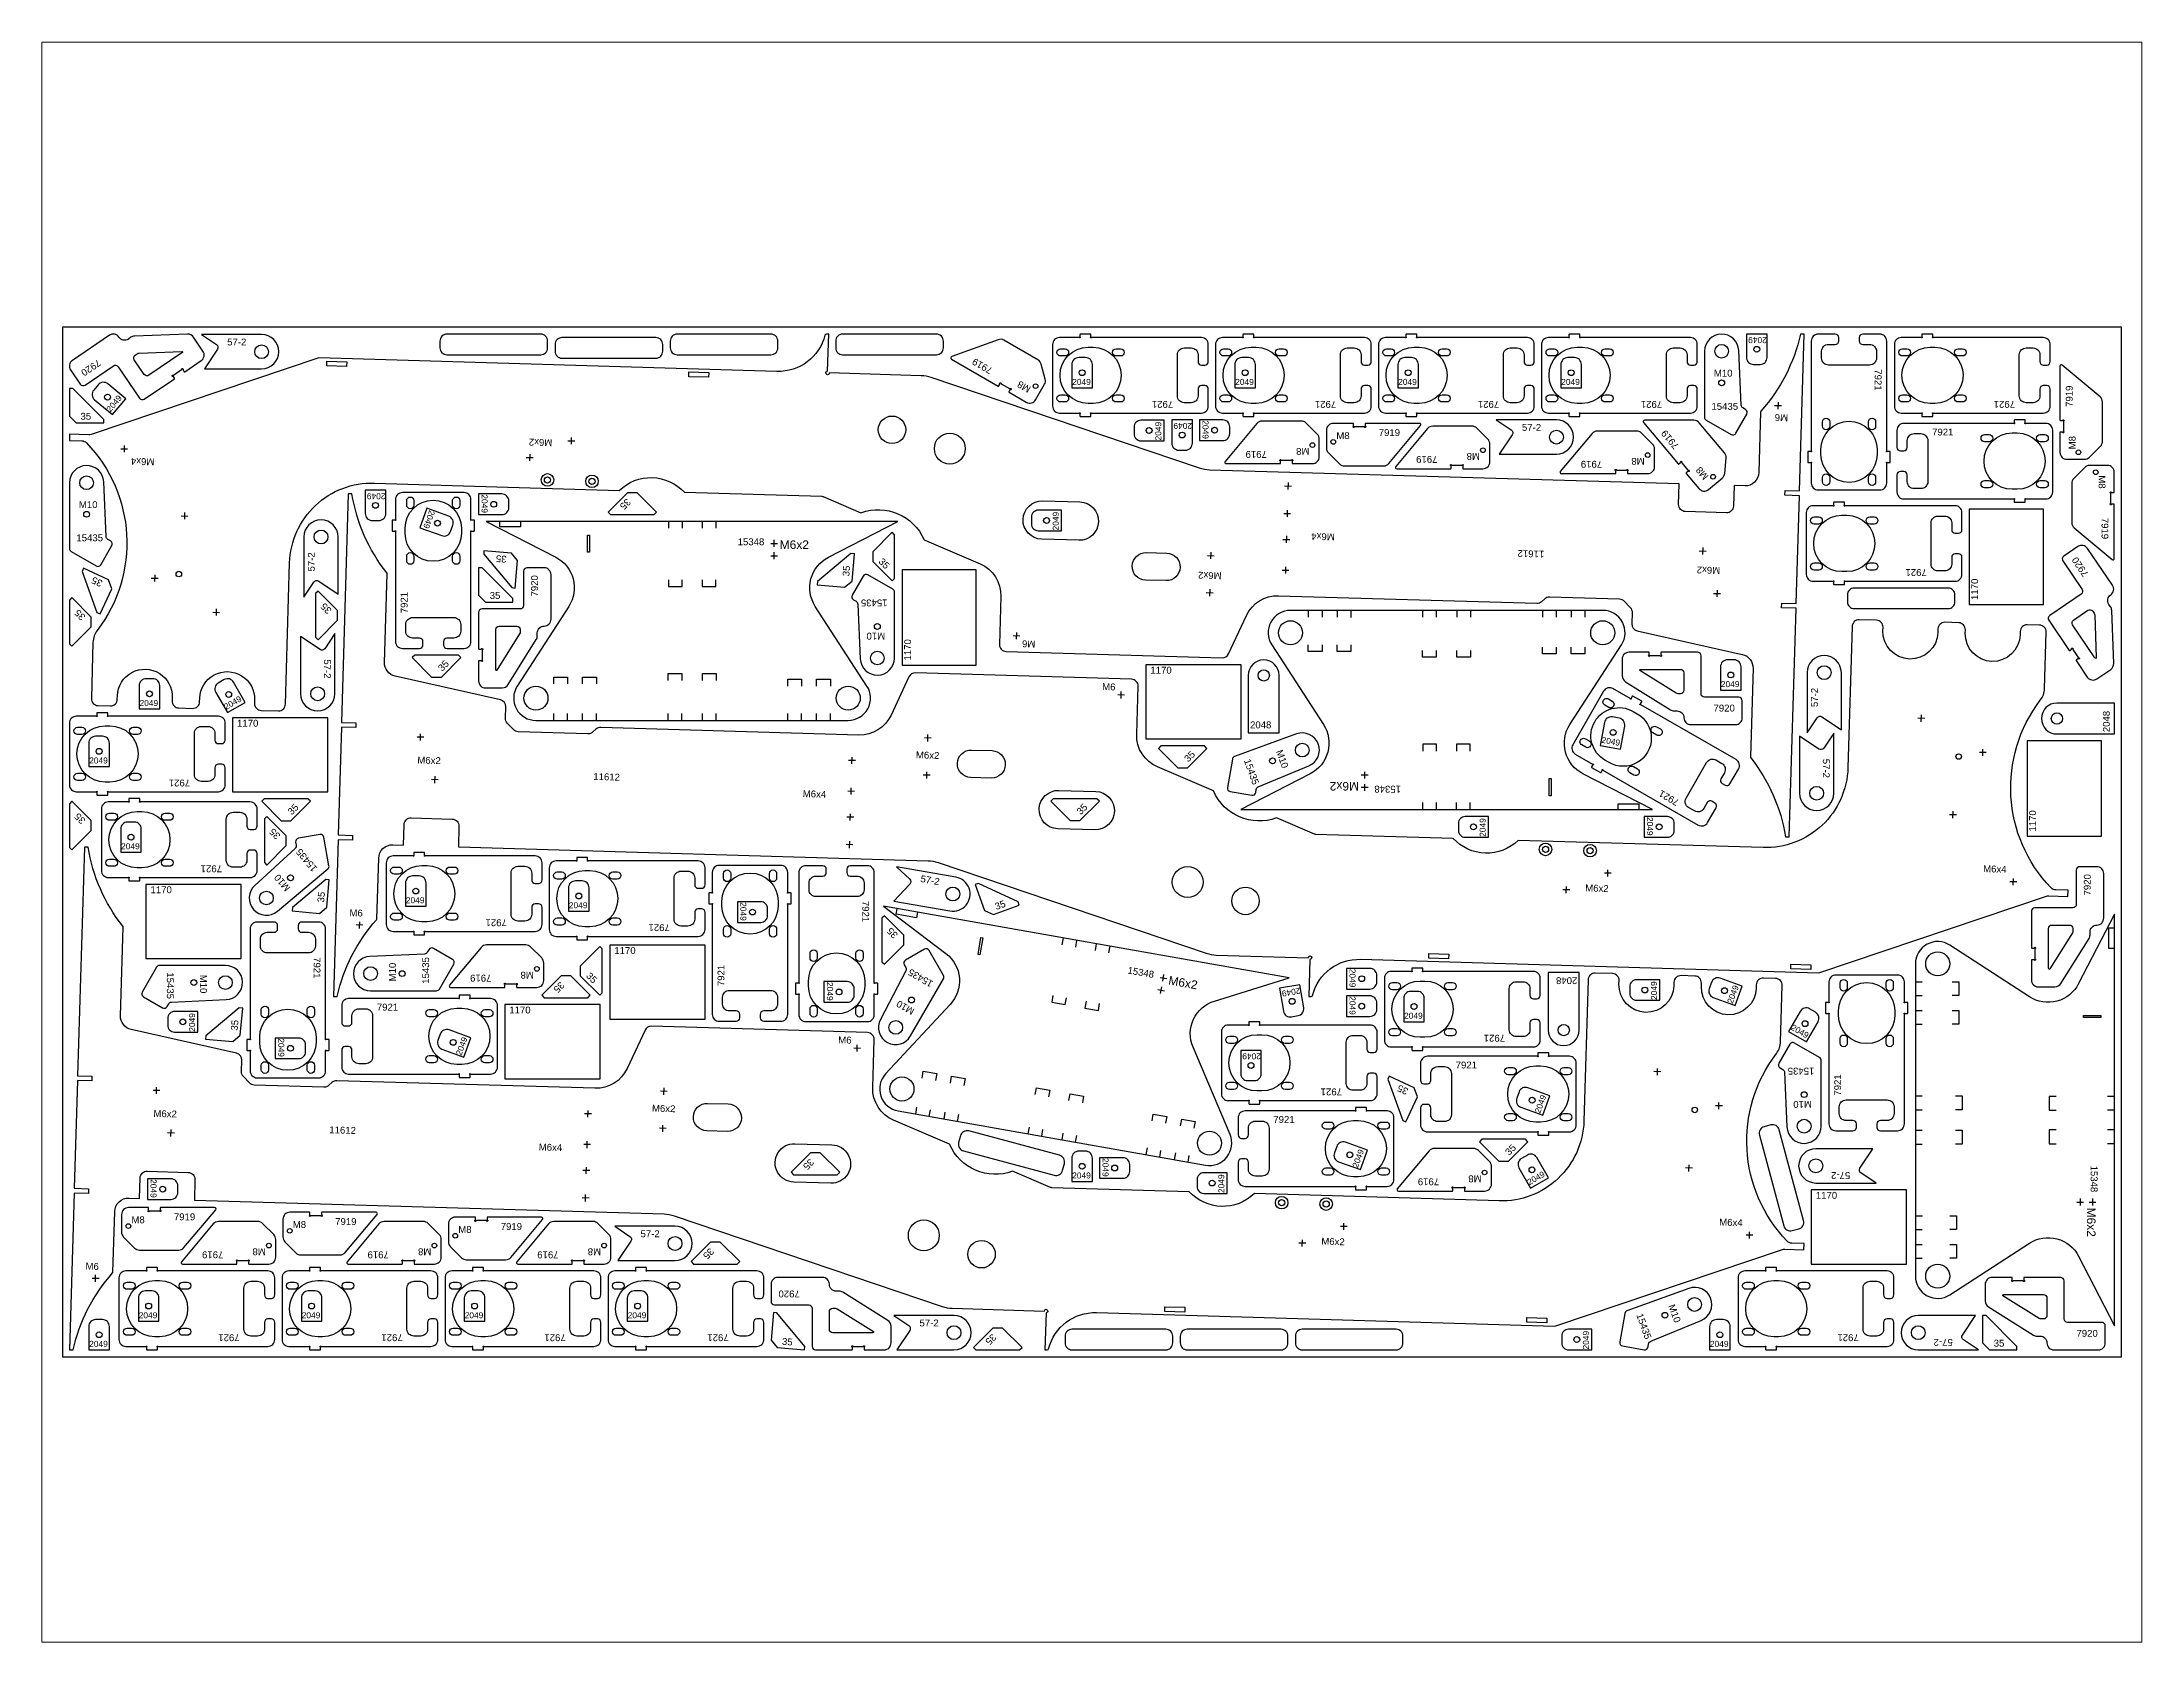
# Paper-space layout 'Layout' of a CAD drawing. Header units: millimetres, sheet in inches. Extents: x 0 to 10.5, y 0 to 8.
# The model-space entities are those that its viewports show. They can reach past a viewport. Long polylines and large blocks are cut down to what shows.
import ezdxf

# ---------------------------------------------------------------- set-up
doc = ezdxf.new("R2010")
doc.units = ezdxf.units.MM
doc.header["$MEASUREMENT"] = 0
for name, color, linetype, true_color in [('CUT_OUTER', 7, 'Continuous', 0xffffff), ('Gravír', 1, 'Continuous', 0xff0000), ('Sheet', 18, 'Continuous', 0x000000)]:
    doc.layers.add(name, color=color, linetype=linetype, true_color=true_color)
doc.styles.add('Arial', font='txt', dxfattribs={"height": 0.2})

psp = doc.layouts.new('Layout')

msp = doc.modelspace()

# ---------------------------------------------------------------- texts
at = {"color": 1, "true_color": 0xff0000, "attachment_point": 7, "style": 'Arial'}
for s, insert, char_height in [('15348', (983.7, 1182.3), 10), ('M6x2', (1044.9, 1176.8), 12.5)]:
    msp.add_mtext(s, dxfattribs=dict(at, insert=insert, char_height=char_height))
for s, insert, char_height, rotation in [('M6x2', (1889.1, 837.6), 12.5, 180), ('15348', (1950.3, 832.1), 10, 180), ('15348', (1551.2, 558.4), 10, 350), ('M6x2', (1610.6, 542.4), 12.5, 350), ('15348', (2955.1, 278.5), 10, 270), ('M6x2', (2949.6, 217.3), 12.5, 270)]:
    msp.add_mtext(s, dxfattribs=dict(at, insert=insert, char_height=char_height, rotation=rotation))
at = {"layer": 'Gravír', "color": 1, "true_color": 0xff0000, "attachment_point": 7, "style": 'Arial'}
for s, insert, char_height in [('57-2', (239.8, 1473.4), 10), ('M10', (2406.2, 1428), 10), ('2049', (1471.1, 1415.9), 8.75), ('2049', (1708.6, 1415.9), 8.75), ('2049', (1946.1, 1415.9), 8.75), ('2049', (2183.7, 1415.9), 8.75), ('15435', (2402.6, 1379.6), 10), ('35', (26.1, 1365.2), 10), ('M8', (1856, 1337), 10), ('7919', (1917.8, 1341.4), 10), ('57-2', (2126.5, 1349), 10), ('7921', (2724.1, 1342.2), 10), ('M10', (23.7, 1236.5), 10), ('15435', (20.1, 1188.1), 10), ('35', (622.4, 1104.1), 10), ('1170', (1585.1, 995.2), 10), ('2049', (2416.3, 975.6), 8.75), ('2049', (112.1, 948), 8.75), ('7920', (2405.6, 940), 10), ('1170', (254.2, 917.9), 10), ('2048', (1730.3, 915.5), 10), ('2049', (38.7, 864.3), 8.75), ('2049', (85.2, 739.3), 8.75), ('1170', (128.1, 675.3), 10), ('2049', (500.2, 660.7), 8.75), ('2049', (737.7, 653.4), 8.75), ('1170', (803.9, 586.7), 10), ('7921', (457.9, 504.2), 10), ('1170', (650.9, 500), 10), ('2049', (1954.7, 492.3), 8.75), ('7921', (2029.9, 419.9), 10), ('7921', (1764.2, 340.5), 10), ('2049', (1471.1, 259.6), 8.75), ('1170', (2554.7, 230), 10), ('M8', (100.3, 194.4), 10), ('7919', (162.2, 198.7), 10), ('M8', (335.4, 187.4), 10), ('7919', (397.2, 191.8), 10), ('M8', (576.6, 180.3), 10), ('7919', (638.4, 184.6), 10), ('57-2', (842.1, 174), 10), ('2049', (110.9, 55.9), 8.75), ('2049', (348.4, 55.9), 8.75), ('2049', (585.9, 55.9), 8.75), ('2049', (823.4, 55.9), 8.75), ('57-2', (1248.6, 44), 10), ('7920', (2934.5, 28.9), 10), ('2049', (38.7, 14.2), 8.75), ('2049', (2400.4, 14.2), 8.75), ('35', (2813.9, 14.5), 10)]:
    msp.add_mtext(s, dxfattribs=dict(at, insert=insert, char_height=char_height))
for s, insert, char_height, rotation in [('2049', (2483.3, 1485.8), 8.75, 180), ('7920', (51.4, 1454), 10, 214.1455), ('7919', (1356.1, 1440.1), 10, 150), ('M8', (1411.8, 1412.9), 10, 150), ('7921', (2640.4, 1438.8), 10, 270), ('7919', (2929.1, 1384), 10, 90), ('2049', (69.8, 1375.7), 8.75, 50), ('7921', (1618.3, 1392.8), 10, 180), ('7921', (1855.8, 1392.8), 10, 180), ('7921', (2093.3, 1392.8), 10, 180), ('7921', (2330.8, 1392.8), 10, 180), ('7921', (2845, 1392.8), 10, 180), ('2049', (1601.1, 1335.1), 8.75, 90), ('2049', (1645.8, 1360.8), 8.75, 180), ('2049', (1660.9, 1364.5), 8.75, 270), ('7919', (2356.1, 1327.6), 10, 130), ('M6', (2514.4, 1373.1), 10, 178.3038), ('M6x2', (713.7, 1336.8), 10, 178.3038), ('7919', (1754.9, 1319.9), 10, 180), ('M8', (1816.8, 1324.3), 10, 180), ('M8', (2065.3, 1316.9), 10, 180), ('M8', (2933.4, 1322.2), 10, 90), ('M6x4', (133.9, 1308.9), 10, 178.3038), ('7919', (2003.4, 1312.6), 10, 180), ('7919', (2243.4, 1305.5), 10, 180), ('M8', (2305.3, 1309.8), 10, 180), ('M8', (2399.2, 1283.1), 10, 130), ('2049', (470.5, 1258.3), 8.75, 180), ('2049', (610.4, 1256.6), 8.75, 270), ('M8', (2966.6, 1284.3), 10, 270), ('2049', (534.5, 1234.3), 8.75, 250), ('35', (821.9, 1251.4), 10, 225), ('2049', (1451.7, 1204), 8.75, 90), ('M6x4', (1853.9, 1199.5), 10, 178.3038), ('7919', (2970.9, 1222.4), 10, 270), ('57-2', (367.6, 1144.2), 10, 90), ('35', (647.4, 1166.9), 10, 175), ('35', (1188, 1157.7), 10, 315), ('11612', (2159.1, 1174.4), 10, 178.3038), ('7920', (2952.8, 1140.8), 10, 124.1456), ('35', (59.3, 1130.5), 10, 155), ('7920', (692.8, 1107.7), 10, 90), ('35', (1146.4, 1136.8), 10, 85), ('M6x2', (1689, 1142.9), 10, 178.3038), ('M6x2', (2415.5, 1150.6), 10, 178.3038), ('7921', (2716.5, 1147.8), 10, 180), ('1170', (2791.3, 1102.7), 10, 90), ('7921', (502.9, 1083.3), 10, 90), ('15435', (1202.1, 1103.5), 10, 180), ('35', (34.3, 1079), 10, 135), ('35', (393, 1088.4), 10, 135), ('M10', (1198.6, 1055.1), 10, 180), ('1170', (1236.4, 1014.5), 10, 90), ('M6', (1417.6, 1043.4), 10, 178.3038), ('57-2', (380.7, 1016.2), 10, 270), ('35', (553.1, 997.8), 10, 45), ('M6', (1514.7, 971.4), 10, 358.3038), ('2049', (238.5, 942.3), 8.75, 30), ('57-2', (2557.9, 946.6), 10, 90), ('2048', (2983.2, 910), 10, 90), ('2049', (2241.9, 894.6), 8.75, 350), ('M6x2', (516.8, 864.3), 10, 358.3038), ('M6x2', (1243.3, 871.9), 10, 358.3038), ('35', (1640.3, 865.6), 10, 45), ('15435', (1721, 868.8), 10, 290), ('M10', (1767.8, 882), 10, 290), ('57-2', (2564.8, 871.3), 10, 270), ('7921', (185.8, 841.1), 10, 180), ('11612', (773.2, 840.4), 10, 358.3038), ('35', (334, 788.5), 10, 45), ('M6x4', (1078.4, 815.3), 10, 358.3038), ('35', (1483.6, 788.8), 10, 45), ('7921', (2356.6, 810.7), 10, 150), ('1170', (2875.7, 765.2), 10, 90), ('35', (34.3, 782.3), 10, 135), ('35', (318.3, 760), 10, 135), ('2049', (2073.7, 757.5), 8.75, 90), ('2049', (2308.5, 786.5), 8.75, 270), ('15435', (372, 711.8), 10, 130), ('7921', (232.3, 716.1), 10, 180), ('M6x4', (2798.4, 706), 10, 358.3038), ('M10', (332.6, 683.4), 10, 130), ('35', (381.2, 661.6), 10, 85), ('57-2', (1249.4, 691.7), 10, 350), ('M6x2', (2218.6, 678), 10, 358.3038), ('7920', (2955.4, 672.1), 10, 90), ('M6', (417.9, 641.8), 10, 358.3038), ('2049', (987.5, 662.4), 8.75, 270), ('7921', (1165.1, 664.2), 10, 270), ('35', (1360.6, 650.7), 10, 20), ('7921', (647.4, 637.5), 10, 180), ('7921', (884.9, 630.3), 10, 180), ('35', (1218.2, 615.4), 10, 135), ('7921', (365.6, 582.2), 10, 270), ('15435', (534.2, 543.4), 10, 90), ('15435', (151.8, 560.1), 10, 270), ('M10', (200.2, 556.6), 10, 270), ('M10', (485.8, 546.9), 10, 90), ('7919', (624.9, 556.7), 10, 180), ('M8', (686.7, 561), 10, 180), ('35', (761.9, 554), 10, 315), ('7921', (964.5, 540), 10, 90), ('15435', (1269.6, 546.5), 10, 150), ('2049', (1875.1, 565.3), 8.75, 270), ('2048', (2207.2, 553.1), 10, 180), ('35', (725.2, 547.4), 10, 225), ('2049', (1113.6, 546), 8.75, 270), ('2049', (1802.8, 537.9), 8.75, 190), ('2049', (1875.1, 525.3), 8.75, 270), ('2049', (2323.4, 519.8), 8.75, 90), ('2049', (2433.5, 513.7), 8.75, 70), ('2049', (193.1, 473.5), 8.75, 90), ('35', (255.1, 474.8), 10, 85), ('M10', (1242.3, 506.3), 10, 150), ('2049', (314.1, 464), 8.75, 270), ('2049', (581.1, 438.2), 8.75, 70), ('M6', (1130.1, 456.6), 10, 358.3038), ('7921', (2101.9, 469.2), 10, 180), ('2049', (2517.5, 477.1), 8.75, 330), ('2049', (1746.2, 442.3), 8.75, 180), ('15435', (2552.6, 421.3), 10, 180), ('7921', (2591.6, 380.4), 10, 90), ('7921', (1864.3, 391), 10, 180), ('35', (1961.9, 390.3), 10, 155), ('2049', (2153.1, 353.9), 8.75, 70), ('M10', (2549, 372.8), 10, 180), ('M6x2', (132.2, 349.4), 10, 358.3038), ('M6x2', (858.7, 357.1), 10, 358.3038), ('11612', (388.5, 325.6), 10, 358.3038), ('M6x4', (693.7, 300.5), 10, 358.3038), ('35', (2108, 292.5), 10, 45), ('35', (1088.8, 289.4), 10, 225), ('2049', (1515.2, 289.5), 8.75, 270), ('2049', (1887.4, 274.5), 8.75, 70), ('2049', (128, 258.8), 8.75, 270), ('2049', (1692.9, 238.5), 8.75, 90), ('7919', (2005.9, 260), 10, 180), ('M8', (2067.7, 264.3), 10, 180), ('2049', (2137.4, 249.6), 8.75, 30), ('57-2', (2604.9, 269.1), 10, 180), ('M6x4', (2413.8, 191.1), 10, 358.3038), ('7919', (234.3, 153.6), 10, 180), ('M8', (296.1, 158), 10, 180), ('7919', (475.5, 153.6), 10, 180), ('M8', (537.3, 158), 10, 180), ('7919', (722.8, 153.6), 10, 180), ('M8', (784.6, 158), 10, 180), ('35', (943.1, 159.3), 10, 225), ('M6x2', (1834, 163.2), 10, 358.3038), ('M6', (33.3, 126.9), 10, 358.3038), ('7920', (1074.2, 96.6), 10, 180), ('15435', (2292.8, 60.9), 10, 290), ('M10', (2339.5, 74.1), 10, 290), ('7921', (258, 32.8), 10, 180), ('7921', (495.6, 32.8), 10, 180), ('7921', (733.1, 32.8), 10, 180), ('7921', (970.6, 32.8), 10, 180), ('35', (1354.5, 34.3), 10, 225), ('2049', (2224.2, 10.5), 8.75, 90), ('7921', (2617.3, 32.8), 10, 180), ('35', (1047.9, 17.4), 10, 355), ('57-2', (2754.3, 26), 10, 180)]:
    msp.add_mtext(s, dxfattribs=dict(at, insert=insert, char_height=char_height, rotation=rotation))

# ---------------------------------------------------------------- linework, layer by layer
at = {"color": 7, "true_color": 0xffffff}
for points in [[(190.8, 1485.6, 0.258618), (182.2, 1490), (104.8, 1487.1, 0.140541), (99.5, 1485.4), (96, 1482.9, -0.414214), (82.1, 1485.6, 0.414214), (68.2, 1488.3), (14.4, 1451.8, 0.414214), (11.7, 1437.9), (25.8, 1417.2, 0.414214), (32.7, 1415.9), (74.1, 1443.9, -0.414214), (81, 1442.6), (112.2, 1396.7, 0.414214), (119.1, 1395.3), (163, 1425.1, 0.414214), (163.1, 1425.8), (161.4, 1428.3, 0.317837), (160.9, 1428.5, -1.585786), (161.2, 1430.3, 0.317837), (161.8, 1430.3), (173.5, 1438.3, 0.317837), (173.7, 1438.8, -1.585786), (175.5, 1438.5, 0.317837), (175.5, 1437.9), (177.2, 1435.3, 0.414214), (177.9, 1435.2), (201.9, 1451.5, 0.414214), (204.6, 1465.4)], [(2537.7, 1489.8), (2532.3, 1490, -0.128983), (2474.8, 1378, 0.177145), (2474.3, 1376.8), (2471.7, 1288.3, -0.414214), (2451.1, 1268.9), (2435.6, 1269.4), (2434.7, 1239.4, -0.414214), (2424.4, 1229.7), (2364.5, 1231.5, -0.414214), (2354.8, 1241.7), (2355.6, 1271.7), (1671.1, 1292, -0.074313), (1656.6, 1294.6), (1265.8, 1426.9, 0.074313), (1251.2, 1429.5), (1117.1, 1433.5, -1), (1112.1, 1433.4, -0.429408), (1114.7, 1435.9), (1116.3, 1489.9), (1112.9, 1490, 0.351484), (1110.9, 1488.5, -0.351484), (1040.9, 1435.7), (373.2, 1455.5), (41.5, 1343.9, -0.088784), (38.1, 1343.4), (10.3, 1344.2), (10, 1335.2), (27.9, 1334.7, -0.195996), (34.8, 1331.6, -0.370573), (50.5, 1058.4, 0.156999), (44.3, 1041), (41.9, 959.1, 0.414214), (51.6, 948.8), (69.4, 948.3, 0.414214), (79.7, 958), (79.9, 963, -1), (159.8, 960.6), (159.7, 955.6, 0.414214), (169.4, 945.3), (189.4, 944.7, 0.414214), (199.7, 954.4), (199.8, 959.4, -1), (279.8, 957), (279.6, 952, 0.414214), (289.3, 941.8), (314.5, 941, 0.414214), (324.8, 950.7), (330.8, 1156.6, -0.414214), (454.3, 1273), (811.1, 1262.4, -0.421053), (906, 1259.6), (1106.4, 1253.7, -0.094015), (1108.2, 1253.3), (1163.4, 1229.7, -0.4), (1255.3, 1190.3), (1336.9, 1155.4, -0.308197), (1367.2, 1107.9), (1365.1, 1038, 0.414214), (1374.8, 1027.7), (1689.7, 1018.3, 0.2997), (1699, 1024.1), (1725.1, 1080.1, -0.2997), (1771.9, 1108.9), (2148.2, 1097.8, 0.198912), (2155.3, 1100.5), (2159.6, 1104.5, -0.198912), (2166.7, 1107.3), (2268.4, 1104.2, -0.198912), (2275.4, 1101.1), (2284.3, 1091.7, -0.198912), (2287, 1084.5), (2286.5, 1067.9, 0.359037), (2294.3, 1057.8), (2447.6, 1023.3, -0.359037), (2463.2, 1003.2), (2459.4, 873.9, 0.177176), (2459.8, 872.6, -0.128909), (2510.6, 757.5), (2516, 757.4), (2525.9, 1090.6), (2504.9, 1091.2), (2505.1, 1098.2), (2526.1, 1097.6), (2530.7, 1254.5), (2509.7, 1255.2), (2509.9, 1262.2), (2530.9, 1261.5)], [(202.2, 1489.4), (224.3, 1474.8, -0.414213), (225.7, 1467.9), (206.8, 1439.4), (290, 1439.4, 1), (290, 1489.4)], [(1430.8, 1416.9, 0.198912), (1431.8, 1424.4), (1425.9, 1446.5, 0.198912), (1421.2, 1452.6), (1371.7, 1481.2, 0.221695), (1363.3, 1481.9), (1295.6, 1457.3, 0.63707), (1295.3, 1453.7), (1363.5, 1414.3, 0.414214), (1364.2, 1414.5), (1365.7, 1417.2, 0.317837), (1365.7, 1417.7, -1.585786), (1367.4, 1418.2, 0.317837), (1367.6, 1417.7), (1379.9, 1410.6, 0.317837), (1380.5, 1410.6, -1.585786), (1381, 1408.9, 0.317837), (1380.4, 1408.7), (1378.9, 1406, 0.414214), (1379.1, 1405.3), (1404.2, 1390.8, 0.414214), (1417.8, 1394.5)], [(1669.5, 1475, 0.414214), (1659.5, 1485), (1499.3, 1485, 0.267949), (1498.9, 1484.7, -1.303225), (1498.2, 1485.4, 0.267949), (1498.5, 1485.9), (1498.5, 1489.5, 0.414214), (1498, 1490), (1483, 1490, 0.414214), (1482.5, 1489.5), (1482.5, 1485.9, 0.267949), (1482.7, 1485.4, -1.303225), (1482, 1484.7, 0.267949), (1481.6, 1485), (1452.5, 1485, 0.414214), (1442.5, 1475), (1442.5, 1385, 0.414214), (1452.5, 1375), (1481.6, 1375, 0.267949), (1482, 1375.2, -1.303225), (1482.7, 1374.6, 0.267949), (1482.5, 1374.1), (1482.5, 1370.5, 0.414214), (1483, 1370), (1498, 1370, 0.414214), (1498.5, 1370.5), (1498.5, 1374.1, 0.267949), (1498.2, 1374.6, -1.732051), (1499, 1375), (1659.5, 1375, 0.414214), (1669.5, 1385), (1669.5, 1410, 0.414214), (1664.5, 1415), (1659.5, 1415, 0.414214), (1654.5, 1410), (1654.5, 1400, -0.414214), (1644.5, 1390), (1634.5, 1390, -0.414214), (1624.5, 1400), (1624.5, 1460, -0.414214), (1634.5, 1470), (1644.5, 1470, -0.414214), (1654.5, 1460), (1654.5, 1450, 0.414214), (1659.5, 1445), (1664.5, 1445, 0.414214), (1669.5, 1450)], [(1501.5, 1471, -1), (1501.5, 1389), (1494.5, 1389, -1), (1494.5, 1471)], [(1907, 1475, 0.414214), (1897, 1485), (1736.8, 1485, 0.267949), (1736.4, 1484.7, -1.303225), (1735.7, 1485.4, 0.267949), (1736, 1485.9), (1736, 1489.5, 0.414214), (1735.5, 1490), (1720.5, 1490, 0.414214), (1720, 1489.5), (1720, 1485.9, 0.267949), (1720.2, 1485.4, -1.303225), (1719.5, 1484.7, 0.267949), (1719.1, 1485), (1690, 1485, 0.414214), (1680, 1475), (1680, 1385, 0.414214), (1690, 1375), (1719.1, 1375, 0.267949), (1719.5, 1375.2, -1.303225), (1720.2, 1374.6, 0.267949), (1720, 1374.1), (1720, 1370.5, 0.414214), (1720.5, 1370), (1735.5, 1370, 0.414214), (1736, 1370.5), (1736, 1374.1, 0.267949), (1735.7, 1374.6, -1.732051), (1736.5, 1375), (1897, 1375, 0.414214), (1907, 1385), (1907, 1410, 0.414214), (1902, 1415), (1897, 1415, 0.414214), (1892, 1410), (1892, 1400, -0.414214), (1882, 1390), (1872, 1390, -0.414214), (1862, 1400), (1862, 1460, -0.414214), (1872, 1470), (1882, 1470, -0.414214), (1892, 1460), (1892, 1450, 0.414214), (1897, 1445), (1902, 1445, 0.414214), (1907, 1450)], [(1739, 1471, -1), (1739, 1389), (1732, 1389, -1), (1732, 1471)], [(2144.5, 1475, 0.414214), (2134.5, 1485), (1974.4, 1485, 0.267949), (1973.9, 1484.7, -1.303225), (1973.2, 1485.4, 0.267949), (1973.5, 1485.9), (1973.5, 1489.5, 0.414214), (1973, 1490), (1958, 1490, 0.414214), (1957.5, 1489.5), (1957.5, 1485.9, 0.267949), (1957.7, 1485.4, -1.303225), (1957.1, 1484.7, 0.267949), (1956.6, 1485), (1927.5, 1485, 0.414214), (1917.5, 1475), (1917.5, 1385, 0.414214), (1927.5, 1375), (1956.6, 1375, 0.267949), (1957.1, 1375.2, -1.303225), (1957.7, 1374.6, 0.267949), (1957.5, 1374.1), (1957.5, 1370.5, 0.414214), (1958, 1370), (1973, 1370, 0.414214), (1973.5, 1370.5), (1973.5, 1374.1, 0.267949), (1973.2, 1374.6, -1.732051), (1974, 1375), (2134.5, 1375, 0.414214), (2144.5, 1385), (2144.5, 1410, 0.414214), (2139.5, 1415), (2134.5, 1415, 0.414214), (2129.5, 1410), (2129.5, 1400, -0.414214), (2119.5, 1390), (2109.5, 1390, -0.414214), (2099.5, 1400), (2099.5, 1460, -0.414214), (2109.5, 1470), (2119.5, 1470, -0.414214), (2129.5, 1460), (2129.5, 1450, 0.414214), (2134.5, 1445), (2139.5, 1445, 0.414214), (2144.5, 1450)], [(1976.5, 1471, -1), (1976.5, 1389), (1969.5, 1389, -1), (1969.5, 1471)], [(2382, 1475, 0.414214), (2372, 1485), (2211.9, 1485, 0.267949), (2211.4, 1484.7, -1.303225), (2210.8, 1485.4, 0.267949), (2211, 1485.9), (2211, 1489.5, 0.414214), (2210.5, 1490), (2195.5, 1490, 0.414214), (2195, 1489.5), (2195, 1485.9, 0.267949), (2195.3, 1485.4, -1.303225), (2194.6, 1484.7, 0.267949), (2194.1, 1485), (2165, 1485, 0.414214), (2155, 1475), (2155, 1385, 0.414214), (2165, 1375), (2194.1, 1375, 0.267949), (2194.6, 1375.2, -1.303225), (2195.3, 1374.6, 0.267949), (2195, 1374.1), (2195, 1370.5, 0.414214), (2195.5, 1370), (2210.5, 1370, 0.414214), (2211, 1370.5), (2211, 1374.1, 0.267949), (2210.8, 1374.6, -1.732051), (2211.5, 1375), (2372, 1375, 0.414214), (2382, 1385), (2382, 1410, 0.414214), (2377, 1415), (2372, 1415, 0.414214), (2367, 1410), (2367, 1400, -0.414214), (2357, 1390), (2347, 1390, -0.414214), (2337, 1400), (2337, 1460, -0.414214), (2347, 1470), (2357, 1470, -0.414214), (2367, 1460), (2367, 1450, 0.414214), (2372, 1445), (2377, 1445, 0.414214), (2382, 1450)], [(2214, 1471, -1), (2214, 1389), (2207, 1389, -1), (2207, 1471)], [(2392.5, 1369.1, 0.267949), (2395, 1364.8), (2431.4, 1343.8, 0.414214), (2438.3, 1345.6), (2454.3, 1373.3, 0.414214), (2452.4, 1380.1), (2448.5, 1382.4, -0.256076), (2446, 1386.5), (2442.5, 1466.1, 0.978023), (2392.5, 1465)], [(2483.7, 1490), (2453.7, 1490), (2453.7, 1456, 0.414214), (2463.7, 1446), (2473.7, 1446, 0.414214), (2483.7, 1456)], [(2558.1, 1490, 0.414214), (2548.1, 1480), (2548.1, 1319.9, 0.267949), (2548.4, 1319.4, -1.303225), (2547.7, 1318.8, 0.267949), (2547.3, 1319), (2543.6, 1319, 0.414214), (2543.1, 1318.5), (2543.1, 1303.5, 0.414214), (2543.6, 1303), (2547.3, 1303, 0.267949), (2547.7, 1303.2, -1.303225), (2548.4, 1302.6, 0.267949), (2548.1, 1302.1), (2548.1, 1273, 0.414214), (2558.1, 1263), (2648.1, 1263, 0.414214), (2658.1, 1273), (2658.1, 1302.1, 0.267949), (2657.9, 1302.6, -1.303225), (2658.6, 1303.2, 0.267949), (2659, 1303), (2662.6, 1303, 0.414214), (2663.1, 1303.5), (2663.1, 1318.5, 0.414214), (2662.6, 1319), (2659, 1319, 0.267949), (2658.6, 1318.8, -1.732051), (2658.1, 1319.5), (2658.1, 1480, 0.414214), (2648.1, 1490), (2623.1, 1490, 0.414214), (2618.1, 1485), (2618.1, 1480, 0.414214), (2623.1, 1475), (2633.1, 1475, -0.414214), (2643.1, 1465), (2643.1, 1455, -0.414214), (2633.1, 1445), (2573.1, 1445, -0.414214), (2563.1, 1455), (2563.1, 1465, -0.414214), (2573.1, 1475), (2583.1, 1475, 0.414214), (2588.1, 1480), (2588.1, 1485, 0.414214), (2583.1, 1490)], [(2896.2, 1475, 0.414214), (2886.2, 1485), (2726.1, 1485, 0.267949), (2725.7, 1484.7, -1.303225), (2725, 1485.4, 0.267949), (2725.2, 1485.9), (2725.2, 1489.5, 0.414214), (2724.7, 1490), (2709.7, 1490, 0.414214), (2709.2, 1489.5), (2709.2, 1485.9, 0.267949), (2709.5, 1485.4, -1.303225), (2708.8, 1484.7, 0.267949), (2708.4, 1485), (2679.2, 1485, 0.414214), (2669.2, 1475), (2669.2, 1385, 0.414214), (2679.2, 1375), (2708.4, 1375, 0.267949), (2708.8, 1375.2, -1.303225), (2709.5, 1374.6, 0.267949), (2709.2, 1374.1), (2709.2, 1370.5, 0.414214), (2709.7, 1370), (2724.7, 1370, 0.414214), (2725.2, 1370.5), (2725.2, 1374.1, 0.267949), (2725, 1374.6, -1.732051), (2725.7, 1375), (2886.2, 1375, 0.414214), (2896.2, 1385), (2896.2, 1410, 0.414214), (2891.2, 1415), (2886.2, 1415, 0.414214), (2881.2, 1410), (2881.2, 1400, -0.414214), (2871.2, 1390), (2861.2, 1390, -0.414214), (2851.2, 1400), (2851.2, 1460, -0.414214), (2861.2, 1470), (2871.2, 1470, -0.414214), (2881.2, 1460), (2881.2, 1450, 0.414214), (2886.2, 1445), (2891.2, 1445, 0.414214), (2896.2, 1450)], [(2728.2, 1471, -1), (2728.2, 1389), (2721.2, 1389, -1), (2721.2, 1471)], [(174.7, 1464.4, -0.270547), (173.8, 1462.6), (125.8, 1430.1, -0.414214), (118.8, 1431.4), (104.5, 1452.5, -0.414214), (105.9, 1459.4), (108.8, 1461.5, -0.140541), (111.4, 1462.3), (173.7, 1464.6, -0.125244)], [(1460.7, 1468.7, -1), (1460.7, 1458.2), (1454.2, 1458.2, -1), (1454.2, 1468.7)], [(1470.6, 1411.8), (1500.6, 1411.8), (1500.6, 1445.8, 0.414214), (1490.6, 1455.8), (1480.6, 1455.8, 0.414214), (1470.6, 1445.8)], [(1541.7, 1468.7, -1), (1541.7, 1458.2), (1535.2, 1458.2, -1), (1535.2, 1468.7)], [(1698.2, 1468.7, -1), (1698.2, 1458.2), (1691.7, 1458.2, -1), (1691.7, 1468.7)], [(1708.1, 1411.8), (1738.1, 1411.8), (1738.1, 1445.8, 0.414214), (1728.1, 1455.8), (1718.1, 1455.8, 0.414214), (1708.1, 1445.8)], [(1779.2, 1468.7, -1), (1779.2, 1458.2), (1772.7, 1458.2, -1), (1772.7, 1468.7)], [(1935.7, 1468.7, -1), (1935.7, 1458.2), (1929.2, 1458.2, -1), (1929.2, 1468.7)], [(1945.7, 1411.8), (1975.7, 1411.8), (1975.7, 1445.8, 0.414214), (1965.7, 1455.8), (1955.7, 1455.8, 0.414214), (1945.7, 1445.8)], [(2016.7, 1468.7, -1), (2016.7, 1458.2), (2010.2, 1458.2, -1), (2010.2, 1468.7)], [(2173.3, 1468.7, -1), (2173.3, 1458.2), (2166.8, 1458.2, -1), (2166.8, 1468.7)], [(2183.2, 1411.8), (2213.2, 1411.8), (2213.2, 1445.8, 0.414214), (2203.2, 1455.8), (2193.2, 1455.8, 0.414214), (2183.2, 1445.8)], [(2254.3, 1468.7, -1), (2254.3, 1458.2), (2247.8, 1458.2, -1), (2247.8, 1468.7)], [(2687.5, 1468.7, -1), (2687.5, 1458.2), (2681, 1458.2, -1), (2681, 1468.7)], [(2768.5, 1468.7, -1), (2768.5, 1458.2), (2762, 1458.2, -1), (2762, 1468.7)], [(2946.3, 1307.8, 0.198912), (2953.3, 1310.7), (2969.5, 1326.8, 0.198912), (2972.4, 1333.9), (2972.4, 1391.1, 0.221695), (2968.8, 1398.7), (2913.7, 1445, 0.63707), (2910.4, 1443.5), (2910.4, 1364.8, 0.414214), (2910.9, 1364.3), (2914, 1364.3, 0.317837), (2914.5, 1364.6, -1.585786), (2915.8, 1363.3, 0.317837), (2915.4, 1362.9), (2915.4, 1348.7, 0.317837), (2915.8, 1348.2, -1.585786), (2914.5, 1346.9, 0.317837), (2914, 1347.3), (2910.9, 1347.3, 0.414214), (2910.4, 1346.8), (2910.4, 1317.8, 0.414214), (2920.4, 1307.8)], [(72.7, 1372.7), (92, 1395.7), (65.9, 1417.5, 0.414214), (51.8, 1416.3), (45.4, 1408.6, 0.414214), (46.6, 1394.5)], [(1460.7, 1401.7, -1), (1460.7, 1391.2), (1454.2, 1391.2, -1), (1454.2, 1401.7)], [(1541.7, 1401.7, -1), (1541.7, 1391.2), (1535.2, 1391.2, -1), (1535.2, 1401.7)], [(1698.2, 1401.7, -1), (1698.2, 1391.2), (1691.7, 1391.2, -1), (1691.7, 1401.7)], [(1779.2, 1401.7, -1), (1779.2, 1391.2), (1772.7, 1391.2, -1), (1772.7, 1401.7)], [(1935.7, 1401.7, -1), (1935.7, 1391.2), (1929.2, 1391.2, -1), (1929.2, 1401.7)], [(2016.7, 1401.7, -1), (2016.7, 1391.2), (2010.2, 1391.2, -1), (2010.2, 1401.7)], [(2173.3, 1401.7, -1), (2173.3, 1391.2), (2166.8, 1391.2, -1), (2166.8, 1401.7)], [(2254.3, 1401.7, -1), (2254.3, 1391.2), (2247.8, 1391.2, -1), (2247.8, 1401.7)], [(2687.5, 1401.7, -1), (2687.5, 1391.2), (2681, 1391.2, -1), (2681, 1401.7)], [(2768.5, 1401.7, -1), (2768.5, 1391.2), (2762, 1391.2, -1), (2762, 1401.7)], [(1605.2, 1334.6), (1605.2, 1364.6), (1571.2, 1364.6, 0.414214), (1561.2, 1354.6), (1561.2, 1344.6, 0.414214), (1571.2, 1334.6)], [(1646.3, 1365), (1616.3, 1365), (1616.3, 1331, 0.414214), (1626.3, 1321), (1636.3, 1321, 0.414214), (1646.3, 1331)], [(1656.7, 1365), (1656.7, 1335), (1690.7, 1335, 0.414214), (1700.7, 1345), (1700.7, 1355, 0.414214), (1690.7, 1365)], [(1831.2, 1337.2, 0.198912), (1828.2, 1344.2), (1812.1, 1360.4, 0.198912), (1805, 1363.3), (1747.8, 1363.3, 0.221695), (1740.2, 1359.7), (1693.9, 1304.6, 0.63707), (1695.4, 1301.3), (1774.2, 1301.3, 0.414214), (1774.7, 1301.8), (1774.7, 1304.9, 0.317837), (1774.3, 1305.4, -1.585786), (1775.6, 1306.6, 0.317837), (1776.1, 1306.3), (1790.2, 1306.3, 0.317837), (1790.7, 1306.6, -1.585786), (1792, 1305.4, 0.317837), (1791.7, 1304.9), (1791.7, 1301.8, 0.414214), (1792.2, 1301.3), (1821.2, 1301.3, 0.414214), (1831.2, 1311.3)], [(1841.6, 1324.1, 0.198912), (1844.5, 1317.1), (1860.7, 1300.9, 0.198912), (1867.7, 1298), (1924.9, 1298, 0.221695), (1932.6, 1301.6), (1978.8, 1356.7, 0.63707), (1977.3, 1360), (1898.6, 1360, 0.414214), (1898.1, 1359.5), (1898.1, 1356.4, 0.317837), (1898.4, 1355.9, -1.585786), (1897.1, 1354.7, 0.317837), (1896.7, 1355), (1882.5, 1355, 0.317837), (1882, 1354.7, -1.585786), (1880.8, 1355.9, 0.317837), (1881.1, 1356.4), (1881.1, 1359.5, 0.414214), (1880.6, 1360), (1851.6, 1360, 0.414214), (1841.6, 1350)], [(2079.7, 1329.8, 0.198912), (2076.8, 1336.9), (2060.6, 1353, 0.198912), (2053.6, 1355.9), (1996.4, 1355.9, 0.221695), (1988.7, 1352.4), (1942.5, 1297.2, 0.63707), (1944, 1293.9), (2022.7, 1293.9, 0.414214), (2023.2, 1294.4), (2023.2, 1297.5, 0.317837), (2022.9, 1298, -1.585786), (2024.1, 1299.3, 0.317837), (2024.6, 1298.9), (2038.8, 1298.9, 0.317837), (2039.3, 1299.3, -1.585786), (2040.5, 1298, 0.317837), (2040.2, 1297.5), (2040.2, 1294.4, 0.414214), (2040.7, 1293.9), (2069.7, 1293.9, 0.414214), (2079.7, 1303.9)], [(2088.9, 1365), (2111, 1350.4, -0.414213), (2112.4, 1343.4), (2093.5, 1315), (2176.7, 1315, 1), (2176.7, 1365)], [(2319.7, 1322.7, 0.198912), (2316.7, 1329.8), (2300.6, 1345.9, 0.198912), (2293.5, 1348.8), (2236.4, 1348.8, 0.221695), (2228.7, 1345.3), (2182.4, 1290.1, 0.63707), (2184, 1286.8), (2262.7, 1286.8, 0.414214), (2263.2, 1287.3), (2263.2, 1290.4, 0.317837), (2262.8, 1290.9, -1.585786), (2264.1, 1292.2, 0.317837), (2264.6, 1291.8), (2278.7, 1291.8, 0.317837), (2279.2, 1292.2, -1.585786), (2280.5, 1290.9, 0.317837), (2280.2, 1290.4), (2280.2, 1287.3, 0.414214), (2280.7, 1286.8), (2309.7, 1286.8, 0.414214), (2319.7, 1296.8)], [(2418.3, 1280.3, 0.198912), (2421.9, 1287.1), (2423.9, 1309.8, 0.198912), (2421.6, 1317.1), (2384.8, 1360.9, 0.221695), (2377.1, 1364.5), (2305.2, 1364.5, 0.63707), (2303.6, 1361.2), (2354.2, 1300.9, 0.414214), (2354.9, 1300.9), (2357.3, 1302.8, 0.317837), (2357.4, 1303.4, -1.585786), (2359.2, 1303.2, 0.317837), (2359.3, 1302.7), (2368.4, 1291.8, 0.317837), (2369, 1291.7, -1.585786), (2368.8, 1289.9, 0.317837), (2368.2, 1289.8), (2365.9, 1287.8, 0.414214), (2365.8, 1287.1), (2384.4, 1264.9, 0.414214), (2398.5, 1263.7)], [(2562.1, 1322, -1), (2644.1, 1322), (2644.1, 1315, -1), (2562.1, 1315)], [(2564.4, 1362.2, -1), (2574.9, 1362.2), (2574.9, 1355.8, -1), (2564.4, 1355.8)], [(2631.4, 1362.2, -1), (2641.9, 1362.2), (2641.9, 1355.8, -1), (2631.4, 1355.8)], [(2672.9, 1260, 0.414214), (2682.9, 1250), (2843, 1250, 0.267949), (2843.5, 1250.2, -1.303225), (2844.2, 1249.6, 0.267949), (2843.9, 1249.1), (2843.9, 1245.5, 0.414214), (2844.4, 1245), (2859.4, 1245, 0.414214), (2859.9, 1245.5), (2859.9, 1249.1, 0.267949), (2859.7, 1249.6, -1.303225), (2860.3, 1250.2, 0.267949), (2860.8, 1250), (2889.9, 1250, 0.414214), (2899.9, 1260), (2899.9, 1350, 0.414214), (2889.9, 1360), (2860.8, 1360, 0.267949), (2860.3, 1359.7, -1.303225), (2859.7, 1360.4, 0.267949), (2859.9, 1360.9), (2859.9, 1364.5, 0.414214), (2859.4, 1365), (2844.4, 1365, 0.414214), (2843.9, 1364.5), (2843.9, 1360.9, 0.267949), (2844.2, 1360.4, -1.732051), (2843.4, 1360), (2682.9, 1360, 0.414214), (2672.9, 1350), (2672.9, 1325, 0.414214), (2677.9, 1320), (2682.9, 1320, 0.414214), (2687.9, 1325), (2687.9, 1335, -0.414214), (2697.9, 1345), (2707.9, 1345, -0.414214), (2717.9, 1335), (2717.9, 1275, -0.414214), (2707.9, 1265), (2697.9, 1265, -0.414214), (2687.9, 1275), (2687.9, 1285, 0.414214), (2682.9, 1290), (2677.9, 1290, 0.414214), (2672.9, 1285)], [(2800.7, 1333.2, -1), (2800.7, 1343.7), (2807.2, 1343.7, -1), (2807.2, 1333.2)], [(2840.9, 1264, -1), (2840.9, 1346), (2847.9, 1346, -1), (2847.9, 1264)], [(2881.7, 1333.2, -1), (2881.7, 1343.7), (2888.2, 1343.7, -1), (2888.2, 1333.2)], [(10, 1177.6, 0.267949), (12.5, 1173.3), (48.9, 1152.3, 0.414214), (55.7, 1154.1), (71.7, 1181.8, 0.414214), (69.9, 1188.6), (66, 1190.9, -0.256076), (63.5, 1195), (60, 1274.6, 0.978023), (10, 1273.5)], [(2564.4, 1281.2, -1), (2574.9, 1281.2), (2574.9, 1274.8, -1), (2564.4, 1274.8)], [(2631.4, 1281.2, -1), (2641.9, 1281.2), (2641.9, 1274.8, -1), (2631.4, 1274.8)], [(2953.7, 1298.7, 0.198912), (2946.6, 1295.8), (2930.5, 1279.6, 0.198912), (2927.6, 1272.6), (2927.6, 1215.4, 0.221695), (2931.1, 1207.7), (2986.3, 1161.5, 0.63707), (2989.6, 1163), (2989.6, 1241.7, 0.414214), (2989.1, 1242.2), (2986, 1242.2, 0.317837), (2985.5, 1241.9, -1.585786), (2984.2, 1243.1, 0.317837), (2984.6, 1243.6), (2984.6, 1257.8, 0.317837), (2984.2, 1258.3, -1.585786), (2985.5, 1259.5, 0.317837), (2986, 1259.2), (2989.1, 1259.2, 0.414214), (2989.6, 1259.7), (2989.6, 1288.7, 0.414214), (2979.6, 1298.7)], [(394.6, 525), (400, 524.8, -0.128983), (457.5, 636.8, 0.177145), (458, 638.1), (460.6, 726.5, -0.414214), (481.2, 745.9), (496.7, 745.5), (497.6, 775.5, -0.414214), (507.9, 785.2), (567.8, 783.4, -0.414214), (577.5, 773.1), (576.7, 743.1), (1261.2, 722.8, -0.074313), (1275.7, 720.2), (1666.5, 588, 0.074313), (1681.1, 585.3), (1815.2, 581.4, -1), (1820.2, 581.5, -0.429408), (1817.6, 578.9), (1816, 525), (1819.4, 524.9, 0.351484), (1821.4, 526.4, -0.351484), (1891.4, 579.1), (2559.1, 559.3), (2890.8, 671, -0.088784), (2894.2, 671.5), (2922, 670.7), (2922.3, 679.6), (2904.4, 680.2, -0.195996), (2897.5, 683.2, -0.370573), (2881.8, 956.5, 0.156999), (2888, 973.8), (2890.4, 1055.8, 0.414214), (2880.7, 1066), (2862.9, 1066.6, 0.414214), (2852.6, 1056.9), (2852.4, 1051.9, -1), (2772.5, 1054.2), (2772.6, 1059.2, 0.414214), (2762.9, 1069.5), (2742.9, 1070.1, 0.414214), (2732.6, 1060.4), (2732.5, 1055.4, -1), (2652.5, 1057.8), (2652.7, 1062.8, 0.414214), (2643, 1073.1), (2617.8, 1073.8, 0.414214), (2607.6, 1064.1), (2601.5, 858.2, -0.414214), (2478, 741.8), (2121.2, 752.4, -0.421053), (2026.3, 755.2), (1825.9, 761.1, -0.094015), (1824.1, 761.5), (1768.9, 785.2, -0.4), (1677, 824.5), (1595.4, 859.5, -0.308197), (1565.1, 906.9), (1567.2, 976.9, 0.414214), (1557.5, 987.2), (1242.7, 996.5, 0.2997), (1233.3, 990.7), (1207.2, 934.8, -0.2997), (1160.4, 905.9), (784.1, 917, 0.198912), (777, 914.3), (772.7, 910.3, -0.198912), (765.6, 907.6), (663.9, 910.6, -0.198912), (656.9, 913.7), (648, 923.1, -0.198912), (645.3, 930.3), (645.8, 947, 0.359037), (638, 957), (484.7, 991.6, -0.359037), (469.1, 1011.7), (472.9, 1140.9, 0.177176), (472.5, 1142.2, -0.128909), (421.7, 1257.3), (416.3, 1257.5), (406.4, 924.2), (427.4, 923.6), (427.2, 916.6), (406.2, 917.2), (401.6, 760.3), (422.6, 759.7), (422.4, 752.7), (401.4, 753.3)], [(471, 1262.5), (441, 1262.5), (441, 1228.5, 0.414214), (451, 1218.5), (461, 1218.5, 0.414214), (471, 1228.5)], [(585.1, 1032.1, 0.414214), (595.1, 1042.1), (595.1, 1202.2, 0.267949), (594.9, 1202.7, -1.303225), (595.6, 1203.4, 0.267949), (596, 1203.1), (599.6, 1203.1, 0.414214), (600.1, 1203.6), (600.1, 1218.6, 0.414214), (599.6, 1219.1), (596, 1219.1, 0.267949), (595.6, 1218.9, -1.303225), (594.9, 1219.5, 0.267949), (595.1, 1220), (595.1, 1249.1, 0.414214), (585.1, 1259.1), (495.1, 1259.1, 0.414214), (485.1, 1249.1), (485.1, 1220, 0.267949), (485.4, 1219.5, -1.303225), (484.7, 1218.9, 0.267949), (484.3, 1219.1), (480.6, 1219.1, 0.414214), (480.1, 1218.6), (480.1, 1203.6, 0.414214), (480.6, 1203.1), (484.3, 1203.1, 0.267949), (484.7, 1203.4, -1.732051), (485.1, 1202.6), (485.1, 1042.1, 0.414214), (495.1, 1032.1), (520.1, 1032.1, 0.414214), (525.1, 1037.1), (525.1, 1042.1, 0.414214), (520.1, 1047.1), (510.1, 1047.1, -0.414214), (500.1, 1057.1), (500.1, 1067.1, -0.414214), (510.1, 1077.1), (570.1, 1077.1, -0.414214), (580.1, 1067.1), (580.1, 1057.1, -0.414214), (570.1, 1047.1), (560.1, 1047.1, 0.414214), (555.1, 1042.1), (555.1, 1037.1, 0.414214), (560.1, 1032.1)], [(606.2, 1257.1), (606.2, 1227.1), (640.2, 1227.1, 0.414214), (650.2, 1237.1), (650.2, 1247.1, 0.414214), (640.2, 1257.1)], [(2800.7, 1266.2, -1), (2800.7, 1276.7), (2807.2, 1276.7, -1), (2807.2, 1266.2)], [(2881.7, 1266.2, -1), (2881.7, 1276.7), (2888.2, 1276.7, -1), (2888.2, 1266.2)], [(581.1, 1200.1, -1), (499.1, 1200.1), (499.1, 1207.1, -1), (581.1, 1207.1)], [(511.9, 1240.9, -1), (501.4, 1240.9), (501.4, 1247.4, -1), (511.9, 1247.4)], [(530.8, 1236.2), (520.5, 1208), (552.5, 1196.4, 0.414214), (565.3, 1202.3), (568.7, 1211.7, 0.414214), (562.8, 1224.6)], [(578.9, 1240.9, -1), (568.4, 1240.9), (568.4, 1247.4, -1), (578.9, 1247.4)], [(1482.3, 1245.6, -1), (1480.6, 1189.6), (1426.7, 1191.2, -1), (1428.3, 1247.2)], [(1455.8, 1203.5), (1455.8, 1233.5), (1421.8, 1233.5, 0.414214), (1411.8, 1223.5), (1411.8, 1213.5, 0.414214), (1421.8, 1203.5)], [(2767.7, 1230, 0.414214), (2757.7, 1240), (2597.5, 1240, 0.267949), (2597.1, 1239.7, -1.303225), (2596.4, 1240.4, 0.267949), (2596.7, 1240.9), (2596.7, 1244.5, 0.414214), (2596.2, 1245), (2581.2, 1245, 0.414214), (2580.7, 1244.5), (2580.7, 1240.9, 0.267949), (2580.9, 1240.4, -1.303225), (2580.2, 1239.7, 0.267949), (2579.8, 1240), (2550.7, 1240, 0.414214), (2540.7, 1230), (2540.7, 1140, 0.414214), (2550.7, 1130), (2579.8, 1130, 0.267949), (2580.2, 1130.2, -1.303225), (2580.9, 1129.6, 0.267949), (2580.7, 1129.1), (2580.7, 1125.5, 0.414214), (2581.2, 1125), (2596.2, 1125, 0.414214), (2596.7, 1125.5), (2596.7, 1129.1, 0.267949), (2596.4, 1129.6, -1.732051), (2597.2, 1130), (2757.7, 1130, 0.414214), (2767.7, 1140), (2767.7, 1165, 0.414214), (2762.7, 1170), (2757.7, 1170, 0.414214), (2752.7, 1165), (2752.7, 1155, -0.414214), (2742.7, 1145), (2732.7, 1145, -0.414214), (2722.7, 1155), (2722.7, 1215, -0.414214), (2732.7, 1225), (2742.7, 1225, -0.414214), (2752.7, 1215), (2752.7, 1205, 0.414214), (2757.7, 1200), (2762.7, 1200, 0.414214), (2767.7, 1205)], [(2599.7, 1226, -1), (2599.7, 1144), (2592.7, 1144, -1), (2592.7, 1226)], [(351.6, 1106.7), (366.2, 1128.7, -0.414213), (373.2, 1130.1), (401.6, 1111.3), (401.6, 1194.5, 1), (351.6, 1194.5)], [(951.8, 1217.1), (617.3, 1217.1), (718.6, 1164.9, -0.443873), (737.7, 1093.3), (662.5, 977.3, 0.594692), (689.8, 927.1), (1144.8, 927.1, 0.594692), (1172, 977.3), (1096.8, 1093.3, -0.443873), (1115.9, 1164.9), (1217.3, 1217.1)], [(2558.9, 1223.7, -1), (2558.9, 1213.2), (2552.4, 1213.2, -1), (2552.4, 1223.7)], [(2639.9, 1223.7, -1), (2639.9, 1213.2), (2633.4, 1213.2, -1), (2633.4, 1223.7)], [(511.9, 1159.9, -1), (501.4, 1159.9), (501.4, 1166.4, -1), (511.9, 1166.4)], [(578.9, 1159.9, -1), (568.4, 1159.9), (568.4, 1166.4, -1), (578.9, 1166.4)], [(1609.1, 1170.8, -1), (1607.9, 1130.8), (1578, 1131.7, -1), (1579.1, 1171.7)], [(2984.4, 1001.4, 0.258618), (2988.8, 1010.1), (2985.9, 1087.5, 0.140541), (2984.2, 1092.7), (2981.7, 1096.3, -0.414214), (2984.4, 1110.2, 0.414214), (2987.1, 1124), (2950.6, 1177.8, 0.414214), (2936.7, 1180.5), (2916, 1166.5, 0.414214), (2914.7, 1159.5), (2942.7, 1118.1, -0.414214), (2941.4, 1111.2), (2895.5, 1080, 0.414214), (2894.1, 1073.1), (2923.9, 1029.2, 0.414214), (2924.6, 1029.1), (2927.1, 1030.8, 0.317837), (2927.3, 1031.4, -1.585786), (2929.1, 1031, 0.317837), (2929.1, 1030.5), (2937.1, 1018.7, 0.317837), (2937.6, 1018.5, -1.585786), (2937.3, 1016.8, 0.317837), (2936.7, 1016.8), (2934.1, 1015, 0.414214), (2934, 1014.3), (2950.3, 990.3, 0.414214), (2964.2, 987.7)], [(640.7, 974.6, 0.258618), (649.2, 979.3), (690.2, 1045, 0.140541), (691.7, 1050.3), (691.7, 1054.6, -0.414214), (701.7, 1064.6, 0.414214), (711.7, 1074.6), (711.7, 1139.6, 0.414214), (701.7, 1149.6), (676.7, 1149.6, 0.414214), (671.7, 1144.6), (671.7, 1094.6, -0.414214), (666.7, 1089.6), (611.2, 1089.6, 0.414214), (606.2, 1084.6), (606.2, 1031.6, 0.414214), (606.7, 1031.1), (609.8, 1031.1, 0.317837), (610.3, 1031.4, -1.585786), (611.6, 1030.1, 0.317837), (611.2, 1029.7), (611.2, 1015.5, 0.317837), (611.6, 1015, -1.585786), (610.3, 1013.8, 0.317837), (609.8, 1014.1), (606.7, 1014.1, 0.414214), (606.2, 1013.6), (606.2, 984.6, 0.414214), (616.2, 974.6)], [(1212.2, 1114, 0.267949), (1209.7, 1118.3), (1173.3, 1139.4, 0.414214), (1166.5, 1137.5), (1150.5, 1109.8, 0.414214), (1152.3, 1103), (1156.2, 1100.7, -0.256076), (1158.7, 1096.6), (1162.3, 1017, 0.978023), (1212.2, 1018.1)], [(2558.9, 1156.7, -1), (2558.9, 1146.2), (2552.4, 1146.2, -1), (2552.4, 1156.7)], [(2639.9, 1156.7, -1), (2639.9, 1146.2), (2633.4, 1146.2, -1), (2633.4, 1156.7)], [(1982.2, 797.4), (2316.7, 797.4), (2215.3, 849.5, -0.443873), (2196.3, 921.2), (2271.5, 1037.2, 0.594692), (2244.2, 1087.4), (1789.2, 1087.4, 0.594692), (1761.9, 1037.2), (1837.2, 921.2, -0.443873), (1818.1, 849.5), (1716.7, 797.4)], [(2963.2, 1017.6, -0.270547), (2961.4, 1018.4), (2928.9, 1066.4, -0.414214), (2930.2, 1073.4), (2951.3, 1087.7, -0.414214), (2958.2, 1086.4), (2960.3, 1083.4, -0.140541), (2961.1, 1080.8), (2963.4, 1018.5, -0.125244)], [(396.7, 1053.8), (382.1, 1031.7, -0.414213), (375.1, 1030.3), (346.7, 1049.2), (346.7, 966, 1), (396.7, 966)], [(632.3, 999.8, -0.270547), (631.2, 1001.6), (631.2, 1059.6, -0.414214), (636.2, 1064.6), (661.7, 1064.6, -0.414214), (666.7, 1059.6), (666.7, 1056, -0.140541), (666, 1053.4), (633, 1000.5, -0.125244)], [(1727.7, 909), (1772.7, 909), (1772.7, 992.7, 1), (1727.7, 992.7)], [(2272.5, 992.1, 0.258618), (2277.2, 983.6), (2342.9, 942.6, 0.140541), (2348.2, 941), (2352.5, 941, -0.414214), (2362.5, 931, 0.414214), (2372.5, 921), (2437.5, 921, 0.414214), (2447.5, 931), (2447.5, 956, 0.414214), (2442.5, 961), (2392.5, 961, -0.414214), (2387.5, 966), (2387.5, 1021.5, 0.414214), (2382.5, 1026.5), (2329.5, 1026.5, 0.414214), (2329, 1026), (2329, 1023, 0.317837), (2329.4, 1022.5, -1.585786), (2328.1, 1021.2, 0.317837), (2327.6, 1021.5), (2313.5, 1021.5, 0.317837), (2313, 1021.2, -1.585786), (2311.7, 1022.5, 0.317837), (2312, 1023), (2312, 1026, 0.414214), (2311.5, 1026.5), (2282.5, 1026.5, 0.414214), (2272.5, 1016.5)], [(2415.8, 971.4), (2445.8, 971.4), (2445.8, 1005.4, 0.414214), (2435.8, 1015.4), (2425.8, 1015.4, 0.414214), (2415.8, 1005.4)], [(2541.9, 909), (2556.5, 931.1, -0.414213), (2563.5, 932.5), (2591.9, 913.6), (2591.9, 996.8, 1), (2541.9, 996.8)], [(111.6, 943.9), (141.6, 943.9), (141.6, 977.9, 0.414214), (131.6, 987.9), (121.6, 987.9, 0.414214), (111.6, 977.9)], [(240.1, 938.5), (266.1, 953.5), (249.1, 982.9, 0.414214), (235.5, 986.6), (226.8, 981.6, 0.414214), (223.1, 967.9)], [(2297.8, 1000.5, -0.270547), (2299.5, 1001.5), (2357.5, 1001.5, -0.414214), (2362.5, 996.5), (2362.5, 971, -0.414214), (2357.5, 966), (2354, 966, -0.140541), (2351.3, 966.8), (2298.5, 999.8, -0.125244)], [(2442, 856.3, 0.414214), (2438.4, 870), (2299.7, 950, 0.267949), (2299.2, 950, -1.303225), (2298.9, 951, 0.267949), (2299.4, 951.2), (2301.2, 954.3, 0.414214), (2301, 955), (2288, 962.5, 0.414214), (2287.3, 962.3), (2285.5, 959.2, 0.267949), (2285.5, 958.7, -1.303225), (2284.6, 958.5, 0.267949), (2284.3, 958.9), (2259.1, 973.5, 0.414214), (2245.4, 969.8), (2200.4, 891.8, 0.414214), (2204.1, 878.2), (2229.3, 863.6, 0.267949), (2229.8, 863.6, -1.303225), (2230.1, 862.7, 0.267949), (2229.6, 862.4), (2227.8, 859.3, 0.414214), (2228, 858.6), (2241, 851.1, 0.414214), (2241.7, 851.3), (2243.5, 854.4, 0.267949), (2243.5, 854.9, -1.732051), (2244.4, 854.9), (2383.4, 774.7, 0.414214), (2397, 778.3), (2409.5, 800, 0.414214), (2407.7, 806.8), (2403.4, 809.3, 0.414214), (2396.5, 807.5), (2391.5, 798.8, -0.414214), (2377.9, 795.2), (2369.2, 800.2, -0.414214), (2365.6, 813.8), (2395.6, 865.8, -0.414214), (2409.2, 869.5), (2417.9, 864.5, -0.414214), (2421.5, 850.8), (2416.5, 842.1, 0.414214), (2418.4, 835.3), (2422.7, 832.8, 0.414214), (2429.5, 834.6)], [(2258.1, 955.3, -1), (2252.9, 946.2), (2247.2, 949.4, -1), (2252.5, 958.5)], [(2989.7, 907.4), (2989.7, 952.4), (2906, 952.4, 1), (2906, 907.4)], [(237, 923.3, 0.414214), (227, 933.3), (66.9, 933.3, 0.267949), (66.4, 933.1, -1.303225), (65.7, 933.8, 0.267949), (66, 934.2), (66, 937.8, 0.414214), (65.5, 938.3), (50.5, 938.3, 0.414214), (50, 937.8), (50, 934.2, 0.267949), (50.2, 933.8, -1.303225), (49.6, 933.1, 0.267949), (49.1, 933.3), (20, 933.3, 0.414214), (10, 923.3), (10, 833.3, 0.414214), (20, 823.3), (49.1, 823.3, 0.267949), (49.6, 823.6, -1.303225), (50.2, 822.9, 0.267949), (50, 822.5), (50, 818.8, 0.414214), (50.5, 818.3), (65.5, 818.3, 0.414214), (66, 818.8), (66, 822.5, 0.267949), (65.7, 822.9, -1.732051), (66.5, 823.3), (227, 823.3, 0.414214), (237, 833.3), (237, 858.3, 0.414214), (232, 863.3), (227, 863.3, 0.414214), (222, 858.3), (222, 848.3, -0.414214), (212, 838.3), (202, 838.3, -0.414214), (192, 848.3), (192, 908.3, -0.414214), (202, 918.3), (212, 918.3, -0.414214), (222, 908.3), (222, 898.3, 0.414214), (227, 893.3), (232, 893.3, 0.414214), (237, 898.3)], [(69, 919.3, -1), (69, 837.3), (62, 837.3, -1), (62, 919.3)], [(2294.5, 936.8, -1), (2253.5, 865.8), (2247.5, 869.3, -1), (2288.5, 940.3)], [(2240.7, 890.6), (2270.3, 885.4), (2276.2, 918.9, 0.414214), (2268.1, 930.5), (2258.2, 932.2, 0.414214), (2246.6, 924.1)], [(2328.3, 914.8, -1), (2323, 905.7), (2317.4, 908.9, -1), (2322.6, 918)], [(28.2, 917.1, -1), (28.2, 906.6), (21.8, 906.6, -1), (21.8, 917.1)], [(38.2, 860.1), (68.2, 860.1), (68.2, 894.1, 0.414214), (58.2, 904.1), (48.2, 904.1, 0.414214), (38.2, 894.1)], [(109.2, 917.1, -1), (109.2, 906.6), (102.8, 906.6, -1), (102.8, 917.1)], [(1707.7, 874.7, 0.267949), (1704.5, 870.8), (1697.2, 829.4, 0.414214), (1701.3, 823.7), (1732.8, 818.1, 0.414214), (1738.6, 822.2), (1739.3, 826.6, -0.256076), (1742.3, 830.3), (1815.9, 860.9, 0.978023), (1797.8, 907.5)], [(2224.6, 897.2, -1), (2219.4, 888.1), (2213.7, 891.4, -1), (2219, 900.5)], [(2580.9, 908.8), (2566.2, 886.8, -0.414213), (2559.3, 885.4), (2530.9, 904.2), (2530.9, 821, 1), (2580.9, 821)], [(1323.2, 844.1, -1), (1324.4, 884), (1354.3, 883.1, -1), (1353.2, 843.2)], [(2294.8, 856.7, -1), (2289.5, 847.6), (2283.9, 850.9, -1), (2289.1, 860)], [(28.2, 850.1, -1), (28.2, 839.6), (21.8, 839.6, -1), (21.8, 850.1)], [(109.2, 850.1, -1), (109.2, 839.6), (102.8, 839.6, -1), (102.8, 850.1)], [(283.5, 798.3, 0.414214), (273.5, 808.3), (113.4, 808.3, 0.267949), (113, 808.1, -1.303225), (112.3, 808.8, 0.267949), (112.5, 809.2), (112.5, 812.8, 0.414214), (112, 813.3), (97, 813.3, 0.414214), (96.5, 812.8), (96.5, 809.2, 0.267949), (96.8, 808.8, -1.303225), (96.1, 808.1, 0.267949), (95.7, 808.3), (66.5, 808.3, 0.414214), (56.5, 798.3), (56.5, 708.3, 0.414214), (66.5, 698.3), (95.7, 698.3, 0.267949), (96.1, 698.6, -1.303225), (96.8, 697.9, 0.267949), (96.5, 697.5), (96.5, 693.8, 0.414214), (97, 693.3), (112, 693.3, 0.414214), (112.5, 693.8), (112.5, 697.5, 0.267949), (112.3, 697.9, -1.732051), (113, 698.3), (273.5, 698.3, 0.414214), (283.5, 708.3), (283.5, 733.3, 0.414214), (278.5, 738.3), (273.5, 738.3, 0.414214), (268.5, 733.3), (268.5, 723.3, -0.414214), (258.5, 713.3), (248.5, 713.3, -0.414214), (238.5, 723.3), (238.5, 783.3, -0.414214), (248.5, 793.3), (258.5, 793.3, -0.414214), (268.5, 783.3), (268.5, 773.3, 0.414214), (273.5, 768.3), (278.5, 768.3, 0.414214), (283.5, 773.3)], [(1450, 769.3, -1), (1451.7, 825.2), (1505.6, 823.6, -1), (1504, 767.7)], [(74.8, 792.1, -1), (74.8, 781.6), (68.3, 781.6, -1), (68.3, 792.1)], [(115.5, 794.3, -1), (115.5, 712.3), (108.5, 712.3, -1), (108.5, 794.3)], [(84.7, 735.1), (114.7, 735.1), (114.7, 769.1, 0.414214), (104.7, 779.1), (94.7, 779.1, 0.414214), (84.7, 769.1)], [(155.8, 792.1, -1), (155.8, 781.6), (149.3, 781.6, -1), (149.3, 792.1)], [(2077.8, 757), (2077.8, 787), (2043.8, 787, 0.414214), (2033.8, 777), (2033.8, 767, 0.414214), (2043.8, 757)], [(2304.4, 787), (2304.4, 757), (2338.4, 757, 0.414214), (2348.4, 767), (2348.4, 777, 0.414214), (2338.4, 787)], [(10, 10.2), (15.4, 10, -0.128983), (72.9, 122, 0.177145), (73.4, 123.2), (76, 211.7, -0.414214), (96.6, 231.1), (112.1, 230.6), (113, 260.6, -0.414214), (123.3, 270.3), (183.2, 268.5, -0.414214), (192.9, 258.3), (192, 228.3), (876.5, 208, -0.074313), (891.1, 205.4), (1281.9, 73.1, 0.074313), (1296.4, 70.5), (1430.6, 66.5, -1), (1435.6, 66.6, -0.429408), (1433, 64.1), (1431.4, 10.1), (1434.8, 10, 0.351484), (1436.8, 11.5, -0.351484), (1506.7, 64.3), (2174.5, 44.5), (2506.1, 156.1, -0.088784), (2509.6, 156.6), (2537.4, 155.8), (2537.7, 164.8), (2519.8, 165.3, -0.195996), (2512.9, 168.4, -0.370573), (2497.2, 441.6, 0.156999), (2503.4, 459), (2505.8, 540.9, 0.414214), (2496.1, 551.2), (2478.3, 551.7, 0.414214), (2468, 542), (2467.8, 537, -1), (2387.9, 539.4), (2388, 544.4, 0.414214), (2378.3, 554.7), (2358.3, 555.3, 0.414214), (2348, 545.6), (2347.9, 540.6, -1), (2267.9, 543), (2268.1, 548, 0.414214), (2258.4, 558.2), (2233.2, 559, 0.414214), (2222.9, 549.3), (2216.8, 343.4, -0.414214), (2093.3, 227), (1736.6, 237.6, -0.421053), (1641.7, 240.4), (1441.3, 246.3, -0.094015), (1439.5, 246.7), (1384.3, 270.3, -0.4), (1292.4, 309.7), (1210.8, 344.6, -0.308197), (1180.5, 392.1), (1182.6, 462, 0.414214), (1172.9, 472.3), (858, 481.7, 0.2997), (848.7, 475.9), (822.6, 419.9, -0.2997), (775.8, 391.1), (399.5, 402.2, 0.198912), (392.4, 399.5), (388.1, 395.5, -0.198912), (380.9, 392.7), (279.3, 395.8, -0.198912), (272.3, 398.9), (263.4, 408.3, -0.198912), (260.7, 415.5), (261.2, 432.1, 0.359037), (253.4, 442.2), (100, 476.7, -0.359037), (84.4, 496.8), (88.3, 626.1, 0.177176), (87.8, 627.4, -0.128909), (37.1, 742.5), (31.7, 742.6), (21.8, 409.4), (42.8, 408.8), (42.6, 401.8), (21.6, 402.4), (17, 245.5), (38, 244.8), (37.8, 237.8), (16.8, 238.5)], [(386.5, 710.8, 0.267949), (388.2, 715.5), (380.9, 756.9, 0.414214), (375.1, 761), (343.6, 755.4, 0.414214), (339.6, 749.6), (340.4, 745.2, -0.256076), (338.8, 740.7), (280.1, 686.8, 0.978023), (313.1, 649.2)], [(698.6, 719.7, 0.414214), (688.6, 729.7), (528.4, 729.7, 0.267949), (528, 729.5, -1.303225), (527.3, 730.2, 0.267949), (527.6, 730.6), (527.6, 734.2, 0.414214), (527.1, 734.7), (512.1, 734.7, 0.414214), (511.6, 734.2), (511.6, 730.6, 0.267949), (511.8, 730.2, -1.303225), (511.1, 729.5, 0.267949), (510.7, 729.7), (481.6, 729.7, 0.414214), (471.6, 719.7), (471.6, 629.7, 0.414214), (481.6, 619.7), (510.7, 619.7, 0.267949), (511.1, 620, -1.303225), (511.8, 619.3, 0.267949), (511.6, 618.9), (511.6, 615.2, 0.414214), (512.1, 614.7), (527.1, 614.7, 0.414214), (527.6, 615.2), (527.6, 618.9, 0.267949), (527.3, 619.3, -1.732051), (528.1, 619.7), (688.6, 619.7, 0.414214), (698.6, 629.7), (698.6, 654.7, 0.414214), (693.6, 659.7), (688.6, 659.7, 0.414214), (683.6, 654.7), (683.6, 644.7, -0.414214), (673.6, 634.7), (663.6, 634.7, -0.414214), (653.6, 644.7), (653.6, 704.7, -0.414214), (663.6, 714.7), (673.6, 714.7, -0.414214), (683.6, 704.7), (683.6, 694.7, 0.414214), (688.6, 689.7), (693.6, 689.7, 0.414214), (698.6, 694.7)], [(74.8, 725.1, -1), (74.8, 714.6), (68.3, 714.6, -1), (68.3, 725.1)], [(155.8, 725.1, -1), (155.8, 714.6), (149.3, 714.6, -1), (149.3, 725.1)], [(489.8, 713.5, -1), (489.8, 703), (483.3, 703, -1), (483.3, 713.5)], [(530.6, 715.7, -1), (530.6, 633.7), (523.6, 633.7, -1), (523.6, 715.7)], [(570.8, 713.5, -1), (570.8, 703), (564.3, 703, -1), (564.3, 713.5)], [(936.1, 712.5, 0.414214), (926.1, 722.5), (766, 722.5, 0.267949), (765.5, 722.3, -1.303225), (764.8, 722.9, 0.267949), (765.1, 723.4), (765.1, 727, 0.414214), (764.6, 727.5), (749.6, 727.5, 0.414214), (749.1, 727), (749.1, 723.4, 0.267949), (749.3, 722.9, -1.303225), (748.7, 722.3, 0.267949), (748.2, 722.5), (719.1, 722.5, 0.414214), (709.1, 712.5), (709.1, 622.5, 0.414214), (719.1, 612.5), (748.2, 612.5, 0.267949), (748.7, 612.8, -1.303225), (749.3, 612.1, 0.267949), (749.1, 611.6), (749.1, 608, 0.414214), (749.6, 607.5), (764.6, 607.5, 0.414214), (765.1, 608), (765.1, 611.6, 0.267949), (764.8, 612.1, -1.732051), (765.6, 612.5), (926.1, 612.5, 0.414214), (936.1, 622.5), (936.1, 647.5, 0.414214), (931.1, 652.5), (926.1, 652.5, 0.414214), (921.1, 647.5), (921.1, 637.5, -0.414214), (911.1, 627.5), (901.1, 627.5, -0.414214), (891.1, 637.5), (891.1, 697.5, -0.414214), (901.1, 707.5), (911.1, 707.5, -0.414214), (921.1, 697.5), (921.1, 687.5, 0.414214), (926.1, 682.5), (931.1, 682.5, 0.414214), (936.1, 687.5)], [(727.3, 706.3, -1), (727.3, 695.8), (720.8, 695.8, -1), (720.8, 706.3)], [(768.1, 708.5, -1), (768.1, 626.5), (761.1, 626.5, -1), (761.1, 708.5)], [(808.3, 706.3, -1), (808.3, 695.8), (801.8, 695.8, -1), (801.8, 706.3)], [(1046.7, 488.8, 0.414214), (1056.7, 498.8), (1056.7, 658.9, 0.267949), (1056.5, 659.3, -1.303225), (1057.1, 660, 0.267949), (1057.6, 659.8), (1061.2, 659.8, 0.414214), (1061.7, 660.3), (1061.7, 675.3, 0.414214), (1061.2, 675.8), (1057.6, 675.8, 0.267949), (1057.1, 675.5, -1.303225), (1056.5, 676.2, 0.267949), (1056.7, 676.6), (1056.7, 705.8, 0.414214), (1046.7, 715.8), (956.7, 715.8, 0.414214), (946.7, 705.8), (946.7, 676.6, 0.267949), (947, 676.2, -1.303225), (946.3, 675.5, 0.267949), (945.8, 675.8), (942.2, 675.8, 0.414214), (941.7, 675.3), (941.7, 660.3, 0.414214), (942.2, 659.8), (945.8, 659.8, 0.267949), (946.3, 660, -1.732051), (946.7, 659.3), (946.7, 498.8, 0.414214), (956.7, 488.8), (981.7, 488.8, 0.414214), (986.7, 493.8), (986.7, 498.8, 0.414214), (981.7, 503.8), (971.7, 503.8, -0.414214), (961.7, 513.8), (961.7, 523.8, -0.414214), (971.7, 533.8), (1031.7, 533.8, -0.414214), (1041.7, 523.8), (1041.7, 513.8, -0.414214), (1031.7, 503.8), (1021.7, 503.8, 0.414214), (1016.7, 498.8), (1016.7, 493.8, 0.414214), (1021.7, 488.8)], [(1042.7, 656.8, -1), (960.7, 656.8), (960.7, 663.8, -1), (1042.7, 663.8)], [(973.5, 697.5, -1), (963, 697.5), (963, 704, -1), (973.5, 704)], [(1040.5, 697.5, -1), (1030, 697.5), (1030, 704, -1), (1040.5, 704)], [(1082.8, 715.4, 0.414214), (1072.8, 705.4), (1072.8, 545.3, 0.267949), (1073.1, 544.9, -1.303225), (1072.4, 544.2, 0.267949), (1071.9, 544.4), (1068.3, 544.4, 0.414214), (1067.8, 543.9), (1067.8, 528.9, 0.414214), (1068.3, 528.4), (1071.9, 528.4, 0.267949), (1072.4, 528.7, -1.303225), (1073.1, 528, 0.267949), (1072.8, 527.6), (1072.8, 498.4, 0.414214), (1082.8, 488.4), (1172.8, 488.4, 0.414214), (1182.8, 498.4), (1182.8, 527.6, 0.267949), (1182.6, 528, -1.303225), (1183.2, 528.7, 0.267949), (1183.7, 528.4), (1187.3, 528.4, 0.414214), (1187.8, 528.9), (1187.8, 543.9, 0.414214), (1187.3, 544.4), (1183.7, 544.4, 0.267949), (1183.2, 544.2, -1.732051), (1182.8, 544.9), (1182.8, 705.4, 0.414214), (1172.8, 715.4), (1147.8, 715.4, 0.414214), (1142.8, 710.4), (1142.8, 705.4, 0.414214), (1147.8, 700.4), (1157.8, 700.4, -0.414214), (1167.8, 690.4), (1167.8, 680.4, -0.414214), (1157.8, 670.4), (1097.8, 670.4, -0.414214), (1087.8, 680.4), (1087.8, 690.4, -0.414214), (1097.8, 700.4), (1107.8, 700.4, 0.414214), (1112.8, 705.4), (1112.8, 710.4, 0.414214), (1107.8, 715.4)], [(1215.2, 714), (1234.4, 695.8, -0.414213), (1234.6, 688.7), (1211.1, 664), (1293, 649.5, 1), (1301.7, 698.8)], [(2903.2, 539, 0.258618), (2911.7, 543.7), (2952.8, 609.4, 0.140541), (2954.3, 614.7), (2954.3, 619, -0.414214), (2964.3, 629, 0.414214), (2974.3, 639), (2974.3, 704, 0.414214), (2964.3, 714), (2939.3, 714, 0.414214), (2934.3, 709), (2934.3, 659, -0.414214), (2929.3, 654), (2873.8, 654, 0.414214), (2868.8, 649), (2868.8, 596, 0.414214), (2869.3, 595.5), (2872.4, 595.5, 0.317837), (2872.8, 595.9, -1.585786), (2874.1, 594.6, 0.317837), (2873.8, 594.1), (2873.8, 580, 0.317837), (2874.1, 579.5, -1.585786), (2872.8, 578.2, 0.317837), (2872.4, 578.5), (2869.3, 578.5, 0.414214), (2868.8, 578), (2868.8, 549, 0.414214), (2878.8, 539)], [(499.7, 656.5), (529.7, 656.5), (529.7, 690.5, 0.414214), (519.7, 700.5), (509.7, 700.5, 0.414214), (499.7, 690.5)], [(737.2, 649.3), (767.2, 649.3), (767.2, 683.3, 0.414214), (757.2, 693.3), (747.2, 693.3, 0.414214), (737.2, 683.3)], [(489.8, 646.5, -1), (489.8, 636), (483.3, 636, -1), (483.3, 646.5)], [(570.8, 646.5, -1), (570.8, 636), (564.3, 636, -1), (564.3, 646.5)], [(983.3, 662.9), (983.3, 632.9), (1017.3, 632.9, 0.414214), (1027.3, 642.9), (1027.3, 652.9, 0.414214), (1017.3, 662.9)], [(1525.8, 598.2), (1196.4, 656.3), (1287.2, 587.3, -0.443873), (1293.5, 513.4), (1199.3, 412.2, 0.594692), (1217.4, 358.1), (1665.5, 279.1, 0.594692), (1701.1, 323.8), (1647.2, 451.1, -0.443873), (1678.4, 518.3), (1787.3, 552.1)], [(2989.8, 310.4), (2989.8, 644.9), (2937.7, 543.6, -0.443873), (2866, 524.5), (2750, 599.7, 0.594692), (2699.8, 572.4), (2699.8, 117.4, 0.594692), (2750, 90.2), (2866, 165.4, -0.443873), (2937.7, 146.3), (2989.8, 44.9)], [(283.3, 633.4, 0.414214), (273.3, 623.4), (273.3, 463.2, 0.267949), (273.6, 462.8, -1.303225), (272.9, 462.1, 0.267949), (272.5, 462.4), (268.8, 462.4, 0.414214), (268.3, 461.9), (268.3, 446.9, 0.414214), (268.8, 446.4), (272.5, 446.4, 0.267949), (272.9, 446.6, -1.303225), (273.6, 445.9, 0.267949), (273.3, 445.5), (273.3, 416.4, 0.414214), (283.3, 406.4), (373.3, 406.4, 0.414214), (383.3, 416.4), (383.3, 445.5, 0.267949), (383.1, 445.9, -1.303225), (383.8, 446.6, 0.267949), (384.2, 446.4), (387.8, 446.4, 0.414214), (388.3, 446.9), (388.3, 461.9, 0.414214), (387.8, 462.4), (384.2, 462.4, 0.267949), (383.8, 462.1, -1.732051), (383.3, 462.9), (383.3, 623.4, 0.414214), (373.3, 633.4), (348.3, 633.4, 0.414214), (343.3, 628.4), (343.3, 623.4, 0.414214), (348.3, 618.4), (358.3, 618.4, -0.414214), (368.3, 608.4), (368.3, 598.4, -0.414214), (358.3, 588.4), (298.3, 588.4, -0.414214), (288.3, 598.4), (288.3, 608.4, -0.414214), (298.3, 618.4), (308.3, 618.4, 0.414214), (313.3, 623.4), (313.3, 628.4, 0.414214), (308.3, 633.4)], [(727.3, 639.3, -1), (727.3, 628.8), (720.8, 628.8, -1), (720.8, 639.3)], [(808.3, 639.3, -1), (808.3, 628.8), (801.8, 628.8, -1), (801.8, 639.3)], [(973.5, 616.5, -1), (963, 616.5), (963, 623, -1), (973.5, 623)], [(1040.5, 616.5, -1), (1030, 616.5), (1030, 623, -1), (1040.5, 623)], [(2894.8, 564.3, -0.270547), (2893.8, 566), (2893.8, 624, -0.414214), (2898.8, 629), (2924.3, 629, -0.414214), (2929.3, 624), (2929.3, 620.5, -0.140541), (2928.5, 617.8), (2895.5, 565, -0.125244)], [(544.7, 533.2, 0.267949), (549, 535.7), (570.1, 572.1, 0.414214), (568.2, 579), (540.5, 595, 0.414214), (533.7, 593.1), (531.4, 589.3, -0.256076), (527.3, 586.8), (447.7, 583.2, 0.978023), (448.8, 533.2)], [(701.1, 573.9, 0.198912), (698.2, 581), (682, 597.1, 0.198912), (675, 600.1), (617.8, 600.1, 0.221695), (610.1, 596.5), (563.9, 541.4, 0.63707), (565.4, 538.1), (644.1, 538.1, 0.414214), (644.6, 538.6), (644.6, 541.7, 0.317837), (644.3, 542.1, -1.585786), (645.6, 543.4, 0.317837), (646, 543.1), (660.2, 543.1, 0.317837), (660.7, 543.4, -1.585786), (661.9, 542.1, 0.317837), (661.6, 541.7), (661.6, 538.6, 0.414214), (662.1, 538.1), (691.1, 538.1, 0.414214), (701.1, 548.1)], [(1086.8, 547.4, -1), (1168.8, 547.4), (1168.8, 540.4, -1), (1086.8, 540.4)], [(1089.1, 587.7, -1), (1099.6, 587.7), (1099.6, 581.2, -1), (1089.1, 581.2)], [(1156.1, 587.7, -1), (1166.6, 587.7), (1166.6, 581.2, -1), (1156.1, 581.2)], [(1283.6, 550.5, 0.267949), (1283.6, 555.5), (1262.6, 591.9, 0.414214), (1255.8, 593.7), (1228.1, 577.7, 0.414214), (1226.2, 570.9), (1228.5, 567, -0.256076), (1228.6, 562.2), (1191.8, 491.5, 0.978023), (1235.7, 467.4)], [(141.3, 570.2, 0.267949), (137, 567.7), (116, 531.3, 0.414214), (117.8, 524.5), (145.5, 508.5, 0.414214), (152.3, 510.3), (154.6, 514.2, -0.256076), (158.7, 516.7), (238.3, 520.3, 0.978023), (237.2, 570.2)], [(1871, 565.8), (1871, 535.8), (1905, 535.8, 0.414214), (1915, 545.8), (1915, 555.8, 0.414214), (1905, 565.8)], [(2153.1, 551.4, 0.414214), (2143.1, 561.4), (1982.9, 561.4, 0.267949), (1982.5, 561.2, -1.303225), (1981.8, 561.8, 0.267949), (1982.1, 562.3), (1982.1, 565.9, 0.414214), (1981.6, 566.4), (1966.6, 566.4, 0.414214), (1966.1, 565.9), (1966.1, 562.3, 0.267949), (1966.3, 561.8, -1.303225), (1965.6, 561.2, 0.267949), (1965.2, 561.4), (1936.1, 561.4, 0.414214), (1926.1, 551.4), (1926.1, 461.4, 0.414214), (1936.1, 451.4), (1965.2, 451.4, 0.267949), (1965.6, 451.7, -1.303225), (1966.3, 451, 0.267949), (1966.1, 450.5), (1966.1, 446.9, 0.414214), (1966.6, 446.4), (1981.6, 446.4, 0.414214), (1982.1, 446.9), (1982.1, 450.5, 0.267949), (1981.8, 451, -1.732051), (1982.6, 451.4), (2143.1, 451.4, 0.414214), (2153.1, 461.4), (2153.1, 486.4, 0.414214), (2148.1, 491.4), (2143.1, 491.4, 0.414214), (2138.1, 486.4), (2138.1, 476.4, -0.414214), (2128.1, 466.4), (2118.1, 466.4, -0.414214), (2108.1, 476.4), (2108.1, 536.4, -0.414214), (2118.1, 546.4), (2128.1, 546.4, -0.414214), (2138.1, 536.4), (2138.1, 526.4, 0.414214), (2143.1, 521.4), (2148.1, 521.4, 0.414214), (2153.1, 526.4)], [(2209.8, 559.7), (2164.8, 559.7), (2164.8, 475.9, 1), (2209.8, 475.9)], [(2437.2, 511.8), (2447.4, 540), (2415.5, 551.6, 0.414214), (2402.7, 545.6), (2399.3, 536.2, 0.414214), (2405.2, 523.4)], [(2673.8, 329.2, 0.414214), (2683.8, 339.2), (2683.8, 499.3, 0.267949), (2683.6, 499.8, -1.303225), (2684.3, 500.5, 0.267949), (2684.7, 500.2), (2688.3, 500.2, 0.414214), (2688.8, 500.7), (2688.8, 515.7, 0.414214), (2688.3, 516.2), (2684.7, 516.2, 0.267949), (2684.3, 516, -1.303225), (2683.6, 516.6, 0.267949), (2683.8, 517.1), (2683.8, 546.2, 0.414214), (2673.8, 556.2), (2583.8, 556.2, 0.414214), (2573.8, 546.2), (2573.8, 517.1, 0.267949), (2574.1, 516.6, -1.303225), (2573.4, 516, 0.267949), (2573, 516.2), (2569.3, 516.2, 0.414214), (2568.8, 515.7), (2568.8, 500.7, 0.414214), (2569.3, 500.2), (2573, 500.2, 0.267949), (2573.4, 500.5, -1.732051), (2573.8, 499.7), (2573.8, 339.2, 0.414214), (2583.8, 329.2), (2608.8, 329.2, 0.414214), (2613.8, 334.2), (2613.8, 339.2, 0.414214), (2608.8, 344.2), (2598.8, 344.2, -0.414214), (2588.8, 354.2), (2588.8, 364.2, -0.414214), (2598.8, 374.2), (2658.8, 374.2, -0.414214), (2668.8, 364.2), (2668.8, 354.2, -0.414214), (2658.8, 344.2), (2648.8, 344.2, 0.414214), (2643.8, 339.2), (2643.8, 334.2, 0.414214), (2648.8, 329.2)], [(406.7, 421.9, 0.414214), (416.7, 411.9), (576.8, 411.9, 0.267949), (577.2, 412.2, -1.303225), (577.9, 411.5, 0.267949), (577.7, 411.1), (577.7, 407.4, 0.414214), (578.2, 406.9), (593.2, 406.9, 0.414214), (593.7, 407.4), (593.7, 411.1, 0.267949), (593.4, 411.5, -1.303225), (594.1, 412.2, 0.267949), (594.5, 411.9), (623.7, 411.9, 0.414214), (633.7, 421.9), (633.7, 511.9, 0.414214), (623.7, 521.9), (594.5, 521.9, 0.267949), (594.1, 521.7, -1.303225), (593.4, 522.4, 0.267949), (593.7, 522.8), (593.7, 526.4, 0.414214), (593.2, 526.9), (578.2, 526.9, 0.414214), (577.7, 526.4), (577.7, 522.8, 0.267949), (577.9, 522.4, -1.732051), (577.2, 521.9), (416.7, 521.9, 0.414214), (406.7, 511.9), (406.7, 486.9, 0.414214), (411.7, 481.9), (416.7, 481.9, 0.414214), (421.7, 486.9), (421.7, 496.9, -0.414214), (431.7, 506.9), (441.7, 506.9, -0.414214), (451.7, 496.9), (451.7, 436.9, -0.414214), (441.7, 426.9), (431.7, 426.9, -0.414214), (421.7, 436.9), (421.7, 446.9, 0.414214), (416.7, 451.9), (411.7, 451.9, 0.414214), (406.7, 446.9)], [(1109.4, 546.5), (1109.4, 516.5), (1143.4, 516.5, 0.414214), (1153.4, 526.5), (1153.4, 536.5, 0.414214), (1143.4, 546.5)], [(1802.6, 542), (1773, 536.8), (1778.9, 503.3, 0.414214), (1790.5, 495.2), (1800.4, 497, 0.414214), (1808.5, 508.5)], [(1871, 525.8), (1871, 495.8), (1905, 495.8, 0.414214), (1915, 505.8), (1915, 515.8, 0.414214), (1905, 525.8)], [(1944.3, 545.2, -1), (1944.3, 534.7), (1937.8, 534.7, -1), (1937.8, 545.2)], [(1985.1, 547.4, -1), (1985.1, 465.4), (1978.1, 465.4, -1), (1978.1, 547.4)], [(1954.2, 488.2), (1984.2, 488.2), (1984.2, 522.2, 0.414214), (1974.2, 532.2), (1964.2, 532.2, 0.414214), (1954.2, 522.2)], [(2025.3, 545.2, -1), (2025.3, 534.7), (2018.8, 534.7, -1), (2018.8, 545.2)], [(2327.6, 519.3), (2327.6, 549.3), (2293.6, 549.3, 0.414214), (2283.6, 539.3), (2283.6, 529.3, 0.414214), (2293.6, 519.3)], [(2669.8, 497.2, -1), (2587.8, 497.2), (2587.8, 504.2, -1), (2669.8, 504.2)], [(2600.6, 538, -1), (2590.1, 538), (2590.1, 544.5, -1), (2600.6, 544.5)], [(2667.6, 538, -1), (2657.1, 538), (2657.1, 544.5, -1), (2667.6, 544.5)], [(197.2, 473), (197.2, 503), (163.2, 503, 0.414214), (153.2, 493), (153.2, 483, 0.414214), (163.2, 473)], [(287.3, 465.4, -1), (369.3, 465.4), (369.3, 458.4, -1), (287.3, 458.4)], [(289.6, 505.6, -1), (300.1, 505.6), (300.1, 499.1, -1), (289.6, 499.1)], [(356.6, 505.6, -1), (367.1, 505.6), (367.1, 499.1, -1), (356.6, 499.1)], [(534.4, 495.2, -1), (534.4, 505.7), (540.9, 505.7, -1), (540.9, 495.2)], [(574.7, 425.9, -1), (574.7, 507.9), (581.7, 507.9, -1), (581.7, 425.9)], [(615.4, 495.2, -1), (615.4, 505.7), (621.9, 505.7, -1), (621.9, 495.2)], [(1089.1, 506.7, -1), (1099.6, 506.7), (1099.6, 500.2, -1), (1089.1, 500.2)], [(1156.1, 506.7, -1), (1166.6, 506.7), (1166.6, 500.2, -1), (1156.1, 500.2)], [(2515, 473.8), (2540.9, 458.8), (2557.9, 488.2, 0.414214), (2554.3, 501.9), (2545.6, 506.9, 0.414214), (2532, 503.2)], [(310, 464.4), (310, 434.4), (344, 434.4, 0.414214), (354, 444.4), (354, 454.4, 0.414214), (344, 464.4)], [(584.8, 436.3), (595, 464.5), (563.1, 476.2, 0.414214), (550.3, 470.2), (546.9, 460.8, 0.414214), (552.8, 448)], [(1915.5, 473.2, 0.414214), (1905.5, 483.2), (1745.4, 483.2, 0.267949), (1745, 483, -1.303225), (1744.3, 483.6, 0.267949), (1744.5, 484.1), (1744.5, 487.7, 0.414214), (1744, 488.2), (1729, 488.2, 0.414214), (1728.5, 487.7), (1728.5, 484.1, 0.267949), (1728.8, 483.6, -1.303225), (1728.1, 483, 0.267949), (1727.7, 483.2), (1698.5, 483.2, 0.414214), (1688.5, 473.2), (1688.5, 383.2, 0.414214), (1698.5, 373.2), (1727.7, 373.2, 0.267949), (1728.1, 373.5, -1.303225), (1728.8, 372.8, 0.267949), (1728.5, 372.3), (1728.5, 368.7, 0.414214), (1729, 368.2), (1744, 368.2, 0.414214), (1744.5, 368.7), (1744.5, 372.3, 0.267949), (1744.3, 372.8, -1.732051), (1745, 373.2), (1905.5, 373.2, 0.414214), (1915.5, 383.2), (1915.5, 408.2, 0.414214), (1910.5, 413.2), (1905.5, 413.2, 0.414214), (1900.5, 408.2), (1900.5, 398.2, -0.414214), (1890.5, 388.2), (1880.5, 388.2, -0.414214), (1870.5, 398.2), (1870.5, 458.2, -0.414214), (1880.5, 468.2), (1890.5, 468.2, -0.414214), (1900.5, 458.2), (1900.5, 448.2, 0.414214), (1905.5, 443.2), (1910.5, 443.2, 0.414214), (1915.5, 448.2)], [(1706.8, 467, -1), (1706.8, 456.5), (1700.3, 456.5, -1), (1700.3, 467)], [(1747.5, 469.2, -1), (1747.5, 387.2), (1740.5, 387.2, -1), (1740.5, 469.2)], [(1787.8, 467, -1), (1787.8, 456.5), (1781.3, 456.5, -1), (1781.3, 467)], [(1944.3, 478.2, -1), (1944.3, 467.7), (1937.8, 467.7, -1), (1937.8, 478.2)], [(2025.3, 478.2, -1), (2025.3, 467.7), (2018.8, 467.7, -1), (2018.8, 478.2)], [(2600.6, 457, -1), (2590.1, 457), (2590.1, 463.5, -1), (2600.6, 463.5)], [(2667.6, 457, -1), (2657.1, 457), (2657.1, 463.5, -1), (2667.6, 463.5)], [(289.6, 424.6, -1), (300.1, 424.6), (300.1, 418.1, -1), (289.6, 418.1)], [(356.6, 424.6, -1), (367.1, 424.6), (367.1, 418.1, -1), (356.6, 418.1)], [(534.4, 428.2, -1), (534.4, 438.7), (540.9, 438.7, -1), (540.9, 428.2)], [(615.4, 428.2, -1), (615.4, 438.7), (621.9, 438.7, -1), (621.9, 428.2)], [(1746.7, 446.4), (1716.7, 446.4), (1716.7, 412.4, 0.414214), (1726.7, 402.4), (1736.7, 402.4, 0.414214), (1746.7, 412.4)], [(1978.7, 337.7, 0.414214), (1988.7, 327.7), (2148.8, 327.7, 0.267949), (2149.3, 327.9, -1.303225), (2150, 327.2, 0.267949), (2149.7, 326.8), (2149.7, 323.2, 0.414214), (2150.2, 322.7), (2165.2, 322.7, 0.414214), (2165.7, 323.2), (2165.7, 326.8, 0.267949), (2165.5, 327.2, -1.303225), (2166.1, 327.9, 0.267949), (2166.6, 327.7), (2195.7, 327.7, 0.414214), (2205.7, 337.7), (2205.7, 427.7, 0.414214), (2195.7, 437.7), (2166.6, 437.7, 0.267949), (2166.1, 437.4, -1.303225), (2165.5, 438.1, 0.267949), (2165.7, 438.5), (2165.7, 442.2, 0.414214), (2165.2, 442.7), (2150.2, 442.7, 0.414214), (2149.7, 442.2), (2149.7, 438.5, 0.267949), (2150, 438.1, -1.732051), (2149.2, 437.7), (1988.7, 437.7, 0.414214), (1978.7, 427.7), (1978.7, 402.7, 0.414214), (1983.7, 397.7), (1988.7, 397.7, 0.414214), (1993.7, 402.7), (1993.7, 412.7, -0.414214), (2003.7, 422.7), (2013.7, 422.7, -0.414214), (2023.7, 412.7), (2023.7, 352.7, -0.414214), (2013.7, 342.7), (2003.7, 342.7, -0.414214), (1993.7, 352.7), (1993.7, 362.7, 0.414214), (1988.7, 367.7), (1983.7, 367.7, 0.414214), (1978.7, 362.7)], [(2562.7, 431.8, 0.267949), (2560.2, 436.1), (2523.8, 457.1, 0.414214), (2516.9, 455.3), (2500.9, 427.6, 0.414214), (2502.8, 420.7), (2506.7, 418.5, -0.256076), (2509.2, 414.4), (2512.7, 334.8, 0.978023), (2562.7, 335.9)], [(1706.8, 400, -1), (1706.8, 389.5), (1700.3, 389.5, -1), (1700.3, 400)], [(1787.8, 400, -1), (1787.8, 389.5), (1781.3, 389.5, -1), (1781.3, 400)], [(2106.5, 410.9, -1), (2106.5, 421.4), (2113, 421.4, -1), (2113, 410.9)], [(2146.7, 341.7, -1), (2146.7, 423.7), (2153.7, 423.7, -1), (2153.7, 341.7)], [(2187.5, 410.9, -1), (2187.5, 421.4), (2194, 421.4, -1), (2194, 410.9)], [(938.6, 329.2, -1), (939.7, 369.2), (969.7, 368.3, -1), (968.5, 328.3)], [(2156.8, 352.1), (2167.1, 380.2), (2135.1, 391.9, 0.414214), (2122.3, 385.9), (2118.9, 376.5, 0.414214), (2124.9, 363.7)], [(1713, 258.2, 0.414214), (1723, 248.2), (1883.2, 248.2, 0.267949), (1883.6, 248.5, -1.303225), (1884.3, 247.8, 0.267949), (1884, 247.3), (1884, 243.7, 0.414214), (1884.5, 243.2), (1899.5, 243.2, 0.414214), (1900, 243.7), (1900, 247.3, 0.267949), (1899.8, 247.8, -1.303225), (1900.5, 248.5, 0.267949), (1900.9, 248.2), (1930, 248.2, 0.414214), (1940, 258.2), (1940, 348.2, 0.414214), (1930, 358.2), (1900.9, 358.2, 0.267949), (1900.5, 358, -1.303225), (1899.8, 358.6, 0.267949), (1900, 359.1), (1900, 362.7, 0.414214), (1899.5, 363.2), (1884.5, 363.2, 0.414214), (1884, 362.7), (1884, 359.1, 0.267949), (1884.3, 358.6, -1.732051), (1883.5, 358.2), (1723, 358.2, 0.414214), (1713, 348.2), (1713, 323.2, 0.414214), (1718, 318.2), (1723, 318.2, 0.414214), (1728, 323.2), (1728, 333.2, -0.414214), (1738, 343.2), (1748, 343.2, -0.414214), (1758, 333.2), (1758, 273.2, -0.414214), (1748, 263.2), (1738, 263.2, -0.414214), (1728, 273.2), (1728, 283.2, 0.414214), (1723, 288.2), (1718, 288.2, 0.414214), (1713, 283.2)], [(1840.8, 331.5, -1), (1840.8, 342), (1847.3, 342, -1), (1847.3, 331.5)], [(1881, 262.2, -1), (1881, 344.2), (1888, 344.2, -1), (1888, 262.2)], [(1921.8, 331.5, -1), (1921.8, 342), (1928.3, 342, -1), (1928.3, 331.5)], [(2106.5, 343.9, -1), (2106.5, 354.4), (2113, 354.4, -1), (2113, 343.9)], [(2187.5, 343.9, -1), (2187.5, 354.4), (2194, 354.4, -1), (2194, 343.9)], [(1065.4, 254.4, -1), (1067.1, 310.4), (1121, 308.8, -1), (1119.4, 252.8)], [(1891.1, 272.6), (1901.4, 300.8), (1869.4, 312.4, 0.414214), (1856.6, 306.4), (1853.2, 297, 0.414214), (1859.2, 284.2)], [(1470.6, 255.5), (1500.6, 255.5), (1500.6, 289.5, 0.414214), (1490.6, 299.5), (1480.6, 299.5, 0.414214), (1470.6, 289.5)], [(1511, 290), (1511, 260), (1545, 260, 0.414214), (1555, 270), (1555, 280, 0.414214), (1545, 290)], [(2082.1, 277.2, 0.198912), (2079.2, 284.3), (2063.1, 300.4, 0.198912), (2056, 303.4), (1998.8, 303.4, 0.221695), (1991.2, 299.8), (1944.9, 244.6, 0.63707), (1946.4, 241.4), (2025.1, 241.4, 0.414214), (2025.6, 241.9), (2025.6, 244.9, 0.317837), (2025.3, 245.4, -1.585786), (2026.6, 246.7, 0.317837), (2027.1, 246.4), (2041.2, 246.4, 0.317837), (2041.7, 246.7, -1.585786), (2043, 245.4, 0.317837), (2042.6, 244.9), (2042.6, 241.9, 0.414214), (2043.1, 241.4), (2072.1, 241.4, 0.414214), (2082.1, 251.4)], [(2139.1, 245.8), (2165.1, 260.8), (2148.1, 290.2, 0.414214), (2134.4, 293.9), (2125.7, 288.9, 0.414214), (2122.1, 275.2)], [(2642.5, 253.1), (2620.4, 267.7, -0.414213), (2619, 274.7), (2637.9, 303.1), (2554.7, 303.1, 1), (2554.7, 253.1)], [(123.9, 259.2), (123.9, 229.2), (157.9, 229.2, 0.414214), (167.9, 239.2), (167.9, 249.2, 0.414214), (157.9, 259.2)], [(1697, 238), (1697, 268), (1663, 268, 0.414214), (1653, 258), (1653, 248, 0.414214), (1663, 238)], [(1840.8, 264.5, -1), (1840.8, 275), (1847.3, 275, -1), (1847.3, 264.5)], [(1921.8, 264.5, -1), (1921.8, 275), (1928.3, 275, -1), (1928.3, 264.5)], [(85.9, 181.5, 0.198912), (88.8, 174.4), (105, 158.3, 0.198912), (112.1, 155.3), (169.2, 155.3, 0.221695), (176.9, 158.9), (223.2, 214.1, 0.63707), (221.6, 217.3), (142.9, 217.3, 0.414214), (142.4, 216.8), (142.4, 213.8, 0.317837), (142.7, 213.3, -1.585786), (141.5, 212, 0.317837), (141, 212.3), (126.8, 212.3, 0.317837), (126.4, 212, -1.585786), (125.1, 213.3, 0.317837), (125.4, 213.8), (125.4, 216.8, 0.414214), (124.9, 217.3), (95.9, 217.3, 0.414214), (85.9, 207.3)], [(310.6, 170.9, 0.198912), (307.6, 177.9), (291.5, 194.1, 0.198912), (284.4, 197), (227.2, 197, 0.221695), (219.6, 193.4), (173.3, 138.3, 0.63707), (174.8, 135), (253.6, 135, 0.414214), (254.1, 135.5), (254.1, 138.6, 0.317837), (253.7, 139.1, -1.585786), (255, 140.3, 0.317837), (255.5, 140), (269.6, 140, 0.317837), (270.1, 140.3, -1.585786), (271.4, 139.1, 0.317837), (271.1, 138.6), (271.1, 135.5, 0.414214), (271.6, 135), (300.6, 135, 0.414214), (310.6, 145)], [(321, 174.6, 0.198912), (323.9, 167.5), (340, 151.3, 0.198912), (347.1, 148.4), (404.3, 148.4, 0.221695), (412, 152), (458.2, 207.1, 0.63707), (456.7, 210.4), (378, 210.4, 0.414214), (377.5, 209.9), (377.5, 206.8, 0.317837), (377.8, 206.4, -1.585786), (376.5, 205.1, 0.317837), (376.1, 205.4), (361.9, 205.4, 0.317837), (361.4, 205.1, -1.585786), (360.1, 206.4, 0.317837), (360.5, 206.8), (360.5, 209.9, 0.414214), (360, 210.4), (331, 210.4, 0.414214), (321, 200.4)], [(551.7, 170.9, 0.198912), (548.8, 177.9), (532.7, 194.1, 0.198912), (525.6, 197), (468.4, 197, 0.221695), (460.8, 193.4), (414.5, 138.3, 0.63707), (416, 135), (494.7, 135, 0.414214), (495.2, 135.5), (495.2, 138.6, 0.317837), (494.9, 139.1, -1.585786), (496.2, 140.3, 0.317837), (496.7, 140), (510.8, 140, 0.317837), (511.3, 140.3, -1.585786), (512.6, 139.1, 0.317837), (512.2, 138.6), (512.2, 135.5, 0.414214), (512.7, 135), (541.7, 135, 0.414214), (551.7, 145)], [(562.2, 167.4, 0.198912), (565.1, 160.3), (581.2, 144.2, 0.198912), (588.3, 141.3), (645.5, 141.3, 0.221695), (653.1, 144.8), (699.4, 200, 0.63707), (697.9, 203.3), (619.2, 203.3, 0.414214), (618.7, 202.8), (618.7, 199.7, 0.317837), (619, 199.2, -1.585786), (617.7, 197.9, 0.317837), (617.3, 198.3), (603.1, 198.3, 0.317837), (602.6, 197.9, -1.585786), (601.3, 199.2, 0.317837), (601.7, 199.7), (601.7, 202.8, 0.414214), (601.2, 203.3), (572.2, 203.3, 0.414214), (562.2, 193.3)], [(799.1, 170.9, 0.198912), (796.1, 177.9), (780, 194.1, 0.198912), (772.9, 197), (715.7, 197, 0.221695), (708.1, 193.4), (661.8, 138.3, 0.63707), (663.3, 135), (742.1, 135, 0.414214), (742.6, 135.5), (742.6, 138.6, 0.317837), (742.2, 139.1, -1.585786), (743.5, 140.3, 0.317837), (744, 140), (758.1, 140, 0.317837), (758.6, 140.3, -1.585786), (759.9, 139.1, 0.317837), (759.6, 138.6), (759.6, 135.5, 0.414214), (760.1, 135), (789.1, 135, 0.414214), (799.1, 145)], [(804.6, 190), (826.6, 175.4, -0.414213), (828, 168.4), (809.2, 140), (892.4, 140, 1), (892.4, 190)], [(309.2, 115, 0.414214), (299.2, 125), (139.1, 125, 0.267949), (138.7, 124.7, -1.303225), (138, 125.4, 0.267949), (138.2, 125.9), (138.2, 129.5, 0.414214), (137.7, 130), (122.7, 130, 0.414214), (122.2, 129.5), (122.2, 125.9, 0.267949), (122.5, 125.4, -1.303225), (121.8, 124.7, 0.267949), (121.4, 125), (92.2, 125, 0.414214), (82.2, 115), (82.2, 25, 0.414214), (92.2, 15), (121.4, 15, 0.267949), (121.8, 15.2, -1.303225), (122.5, 14.6, 0.267949), (122.2, 14.1), (122.2, 10.5, 0.414214), (122.7, 10), (137.7, 10, 0.414214), (138.2, 10.5), (138.2, 14.1, 0.267949), (138, 14.6, -1.732051), (138.7, 15), (299.2, 15, 0.414214), (309.2, 25), (309.2, 50, 0.414214), (304.2, 55), (299.2, 55, 0.414214), (294.2, 50), (294.2, 40, -0.414214), (284.2, 30), (274.2, 30, -0.414214), (264.2, 40), (264.2, 100, -0.414214), (274.2, 110), (284.2, 110, -0.414214), (294.2, 100), (294.2, 90, 0.414214), (299.2, 85), (304.2, 85, 0.414214), (309.2, 90)], [(546.8, 115, 0.414214), (536.8, 125), (376.6, 125, 0.267949), (376.2, 124.7, -1.303225), (375.5, 125.4, 0.267949), (375.8, 125.9), (375.8, 129.5, 0.414214), (375.3, 130), (360.3, 130, 0.414214), (359.8, 129.5), (359.8, 125.9, 0.267949), (360, 125.4, -1.303225), (359.3, 124.7, 0.267949), (358.9, 125), (329.8, 125, 0.414214), (319.8, 115), (319.8, 25, 0.414214), (329.8, 15), (358.9, 15, 0.267949), (359.3, 15.2, -1.303225), (360, 14.6, 0.267949), (359.8, 14.1), (359.8, 10.5, 0.414214), (360.3, 10), (375.3, 10, 0.414214), (375.8, 10.5), (375.8, 14.1, 0.267949), (375.5, 14.6, -1.732051), (376.3, 15), (536.8, 15, 0.414214), (546.8, 25), (546.8, 50, 0.414214), (541.8, 55), (536.8, 55, 0.414214), (531.8, 50), (531.8, 40, -0.414214), (521.8, 30), (511.8, 30, -0.414214), (501.8, 40), (501.8, 100, -0.414214), (511.8, 110), (521.8, 110, -0.414214), (531.8, 100), (531.8, 90, 0.414214), (536.8, 85), (541.8, 85, 0.414214), (546.8, 90)], [(784.3, 115, 0.414214), (774.3, 125), (614.1, 125, 0.267949), (613.7, 124.7, -1.303225), (613, 125.4, 0.267949), (613.3, 125.9), (613.3, 129.5, 0.414214), (612.8, 130), (597.8, 130, 0.414214), (597.3, 129.5), (597.3, 125.9, 0.267949), (597.5, 125.4, -1.303225), (596.8, 124.7, 0.267949), (596.4, 125), (567.3, 125, 0.414214), (557.3, 115), (557.3, 25, 0.414214), (567.3, 15), (596.4, 15, 0.267949), (596.8, 15.2, -1.303225), (597.5, 14.6, 0.267949), (597.3, 14.1), (597.3, 10.5, 0.414214), (597.8, 10), (612.8, 10, 0.414214), (613.3, 10.5), (613.3, 14.1, 0.267949), (613, 14.6, -1.732051), (613.8, 15), (774.3, 15, 0.414214), (784.3, 25), (784.3, 50, 0.414214), (779.3, 55), (774.3, 55, 0.414214), (769.3, 50), (769.3, 40, -0.414214), (759.3, 30), (749.3, 30, -0.414214), (739.3, 40), (739.3, 100, -0.414214), (749.3, 110), (759.3, 110, -0.414214), (769.3, 100), (769.3, 90, 0.414214), (774.3, 85), (779.3, 85, 0.414214), (784.3, 90)], [(1021.8, 115, 0.414214), (1011.8, 125), (851.7, 125, 0.267949), (851.2, 124.7, -1.303225), (850.5, 125.4, 0.267949), (850.8, 125.9), (850.8, 129.5, 0.414214), (850.3, 130), (835.3, 130, 0.414214), (834.8, 129.5), (834.8, 125.9, 0.267949), (835, 125.4, -1.303225), (834.4, 124.7, 0.267949), (833.9, 125), (804.8, 125, 0.414214), (794.8, 115), (794.8, 25, 0.414214), (804.8, 15), (833.9, 15, 0.267949), (834.4, 15.2, -1.303225), (835, 14.6, 0.267949), (834.8, 14.1), (834.8, 10.5, 0.414214), (835.3, 10), (850.3, 10, 0.414214), (850.8, 10.5), (850.8, 14.1, 0.267949), (850.5, 14.6, -1.732051), (851.3, 15), (1011.8, 15, 0.414214), (1021.8, 25), (1021.8, 50, 0.414214), (1016.8, 55), (1011.8, 55, 0.414214), (1006.8, 50), (1006.8, 40, -0.414214), (996.8, 30), (986.8, 30, -0.414214), (976.8, 40), (976.8, 100, -0.414214), (986.8, 110), (996.8, 110, -0.414214), (1006.8, 100), (1006.8, 90, 0.414214), (1011.8, 85), (1016.8, 85, 0.414214), (1021.8, 90)], [(2668.5, 115, 0.414214), (2658.5, 125), (2498.4, 125, 0.267949), (2497.9, 124.7, -1.303225), (2497.3, 125.4, 0.267949), (2497.5, 125.9), (2497.5, 129.5, 0.414214), (2497, 130), (2482, 130, 0.414214), (2481.5, 129.5), (2481.5, 125.9, 0.267949), (2481.8, 125.4, -1.303225), (2481.1, 124.7, 0.267949), (2480.6, 125), (2451.5, 125, 0.414214), (2441.5, 115), (2441.5, 25, 0.414214), (2451.5, 15), (2480.6, 15, 0.267949), (2481.1, 15.2, -1.303225), (2481.8, 14.6, 0.267949), (2481.5, 14.1), (2481.5, 10.5, 0.414214), (2482, 10), (2497, 10, 0.414214), (2497.5, 10.5), (2497.5, 14.1, 0.267949), (2497.3, 14.6, -1.732051), (2498, 15), (2658.5, 15, 0.414214), (2668.5, 25), (2668.5, 50, 0.414214), (2663.5, 55), (2658.5, 55, 0.414214), (2653.5, 50), (2653.5, 40, -0.414214), (2643.5, 30), (2633.5, 30, -0.414214), (2623.5, 40), (2623.5, 100, -0.414214), (2633.5, 110), (2643.5, 110, -0.414214), (2653.5, 100), (2653.5, 90, 0.414214), (2658.5, 85), (2663.5, 85, 0.414214), (2668.5, 90)], [(100.5, 108.7, -1), (100.5, 98.2), (94, 98.2, -1), (94, 108.7)], [(141.2, 111, -1), (141.2, 29), (134.2, 29, -1), (134.2, 111)], [(110.4, 51.8), (140.4, 51.8), (140.4, 85.8, 0.414214), (130.4, 95.8), (120.4, 95.8, 0.414214), (110.4, 85.8)], [(181.5, 108.7, -1), (181.5, 98.2), (175, 98.2, -1), (175, 108.7)], [(338, 108.7, -1), (338, 98.2), (331.5, 98.2, -1), (331.5, 108.7)], [(378.8, 111, -1), (378.8, 29), (371.8, 29, -1), (371.8, 111)], [(347.9, 51.8), (377.9, 51.8), (377.9, 85.8, 0.414214), (367.9, 95.8), (357.9, 95.8, 0.414214), (347.9, 85.8)], [(419, 108.7, -1), (419, 98.2), (412.5, 98.2, -1), (412.5, 108.7)], [(575.5, 108.7, -1), (575.5, 98.2), (569, 98.2, -1), (569, 108.7)], [(616.3, 111, -1), (616.3, 29), (609.3, 29, -1), (609.3, 111)], [(585.4, 51.8), (615.4, 51.8), (615.4, 85.8, 0.414214), (605.4, 95.8), (595.4, 95.8, 0.414214), (585.4, 85.8)], [(656.5, 108.7, -1), (656.5, 98.2), (650, 98.2, -1), (650, 108.7)], [(813, 108.7, -1), (813, 98.2), (806.5, 98.2, -1), (806.5, 108.7)], [(853.8, 111, -1), (853.8, 29), (846.8, 29, -1), (846.8, 111)], [(822.9, 51.8), (852.9, 51.8), (852.9, 85.8, 0.414214), (842.9, 95.8), (832.9, 95.8, 0.414214), (822.9, 85.8)], [(894, 108.7, -1), (894, 98.2), (887.5, 98.2, -1), (887.5, 108.7)], [(1207.3, 44.5, 0.258618), (1202.6, 52.9), (1136.9, 94, 0.140541), (1131.6, 95.5), (1127.3, 95.5, -0.414214), (1117.3, 105.5, 0.414214), (1107.3, 115.5), (1042.3, 115.5, 0.414214), (1032.3, 105.5), (1032.3, 80.5, 0.414214), (1037.3, 75.5), (1087.3, 75.5, -0.414214), (1092.3, 70.5), (1092.3, 15, 0.414214), (1097.3, 10), (1150.3, 10, 0.414214), (1150.8, 10.5), (1150.8, 13.6, 0.317837), (1150.5, 14.1, -1.585786), (1151.8, 15.3, 0.317837), (1152.2, 15), (1166.4, 15, 0.317837), (1166.9, 15.3, -1.585786), (1168.1, 14.1, 0.317837), (1167.8, 13.6), (1167.8, 10.5, 0.414214), (1168.3, 10), (1197.3, 10, 0.414214), (1207.3, 20)], [(2279.5, 66.8, 0.267949), (2276.3, 63), (2269, 21.6, 0.414214), (2273, 15.8), (2304.5, 10.2, 0.414214), (2310.3, 14.3), (2311.1, 18.7, -0.256076), (2314.1, 22.5), (2387.7, 53, 0.978023), (2369.6, 99.6)], [(2459.8, 108.7, -1), (2459.8, 98.2), (2453.3, 98.2, -1), (2453.3, 108.7)], [(2500.5, 111, -1), (2500.5, 29), (2493.5, 29, -1), (2493.5, 111)], [(2540.8, 108.7, -1), (2540.8, 98.2), (2534.3, 98.2, -1), (2534.3, 108.7)], [(2801.5, 81, 0.258618), (2806.2, 72.6), (2871.8, 31.5, 0.140541), (2877.1, 30), (2881.5, 30, -0.414214), (2891.5, 20, 0.414214), (2901.5, 10), (2966.5, 10, 0.414214), (2976.5, 20), (2976.5, 45, 0.414214), (2971.5, 50), (2921.5, 50, -0.414214), (2916.5, 55), (2916.5, 110.5, 0.414214), (2911.5, 115.5), (2858.5, 115.5, 0.414214), (2858, 115), (2858, 111.9, 0.317837), (2858.3, 111.4, -1.585786), (2857, 110.2, 0.317837), (2856.5, 110.5), (2842.4, 110.5, 0.317837), (2841.9, 110.2, -1.585786), (2840.6, 111.4, 0.317837), (2841, 111.9), (2841, 115, 0.414214), (2840.5, 115.5), (2811.5, 115.5, 0.414214), (2801.5, 105.5)], [(1182.1, 36, -0.270547), (1180.3, 35), (1122.3, 35, -0.414214), (1117.3, 40), (1117.3, 65.5, -0.414214), (1122.3, 70.5), (1125.9, 70.5, -0.140541), (1128.5, 69.7), (1181.4, 36.7, -0.125244)], [(2826.7, 89.5, -0.270547), (2828.5, 90.5), (2886.5, 90.5, -0.414214), (2891.5, 85.5), (2891.5, 60, -0.414214), (2886.5, 55), (2882.9, 55, -0.140541), (2880.2, 55.8), (2827.4, 88.8, -0.125244)], [(38.2, 10), (68.2, 10), (68.2, 44, 0.414214), (58.2, 54), (48.2, 54, 0.414214), (38.2, 44)], [(100.5, 41.7, -1), (100.5, 31.2), (94, 31.2, -1), (94, 41.7)], [(181.5, 41.7, -1), (181.5, 31.2), (175, 31.2, -1), (175, 41.7)], [(338, 41.7, -1), (338, 31.2), (331.5, 31.2, -1), (331.5, 41.7)], [(419, 41.7, -1), (419, 31.2), (412.5, 31.2, -1), (412.5, 41.7)], [(575.5, 41.7, -1), (575.5, 31.2), (569, 31.2, -1), (569, 41.7)], [(656.5, 41.7, -1), (656.5, 31.2), (650, 31.2, -1), (650, 41.7)], [(813, 41.7, -1), (813, 31.2), (806.5, 31.2, -1), (806.5, 41.7)], [(894, 41.7, -1), (894, 31.2), (887.5, 31.2, -1), (887.5, 41.7)], [(1211.1, 60), (1233.1, 45.4, -0.414213), (1234.5, 38.4), (1215.7, 10), (1298.9, 10, 1), (1298.9, 60)], [(2228.4, 10), (2228.4, 40), (2194.4, 40, 0.414214), (2184.4, 30), (2184.4, 20, 0.414214), (2194.4, 10)], [(2399.9, 10), (2429.9, 10), (2429.9, 44, 0.414214), (2419.9, 54), (2409.9, 54, 0.414214), (2399.9, 44)], [(2459.8, 41.7, -1), (2459.8, 31.2), (2453.3, 31.2, -1), (2453.3, 41.7)], [(2540.8, 41.7, -1), (2540.8, 31.2), (2534.3, 31.2, -1), (2534.3, 41.7)], [(2791.8, 10), (2769.8, 24.6, -0.414213), (2768.4, 31.6), (2787.2, 60), (2704, 60, 1), (2704, 10)]]:
    msp.add_lwpolyline(points, format="xyb", close=True, dxfattribs=at)
for points in [[(414.1, 1449.8), (413.9, 1442.8), (384.9, 1443.6), (385.1, 1450.6)], [(10, 1370.7), (20, 1360.7), (60, 1360.7), (60, 1365.7), (15, 1410.7), (10, 1410.7)], [(941.5, 1434.2), (941.3, 1427.2), (912.4, 1428), (912.6, 1435)], [(837.2, 1258.9), (823.1, 1258.9), (794.8, 1230.6), (798.3, 1227.1), (862, 1227.1), (865.5, 1230.6)], [(2886.3, 1096), (2886.3, 1235), (2778.2, 1235), (2778.2, 1096)], [(1180.5, 1173), (1180.5, 1158.9), (1208.7, 1130.6), (1212.3, 1134.1), (1212.3, 1197.7), (1208.7, 1201.3)], [(663, 1160), (653.9, 1170.8), (614, 1174.3), (613.6, 1169.3), (654.5, 1120.6), (659.5, 1120.1)], [(1139.5, 1121.2), (1150.3, 1130.2), (1153.8, 1170.1), (1148.8, 1170.5), (1100.1, 1129.6), (1099.6, 1124.6)], [(71.6, 1118.7), (66.7, 1132), (30.5, 1148.9), (28.4, 1144.3), (50.1, 1084.5), (54.7, 1082.4)], [(606.2, 1109.6), (616.2, 1099.6), (656.2, 1099.6), (656.2, 1104.6), (611.2, 1149.6), (606.2, 1149.6)], [(1331.4, 1007.8), (1331.4, 1146.8), (1223.3, 1146.8), (1223.3, 1007.8)], [(41.8, 1063.7), (41.8, 1077.8), (13.5, 1106.1), (10, 1102.6), (10, 1038.9), (13.5, 1035.4)], [(400.5, 1073.1), (400.5, 1087.2), (372.3, 1115.5), (368.7, 1112), (368.7, 1048.4), (372.3, 1044.8)], [(537.8, 990.3), (551.9, 990.3), (580.2, 1018.6), (576.7, 1022.1), (513.1, 1022.1), (509.5, 1018.6)], [(1578.4, 900.2), (1717.4, 900.2), (1717.4, 1008.3), (1578.4, 1008.3)], [(247.5, 822.9), (386.5, 822.9), (386.5, 931), (247.5, 931)], [(1625, 858.1), (1639.1, 858.1), (1667.4, 886.4), (1663.9, 889.9), (1600.3, 889.9), (1596.7, 886.4)], [(2970.8, 758.4), (2970.8, 897.4), (2862.7, 897.4), (2862.7, 758.4)], [(41.8, 766.9), (41.8, 781.1), (13.5, 809.4), (10, 805.8), (10, 742.2), (13.5, 738.7)], [(318.7, 781), (332.8, 781), (361.1, 809.3), (357.5, 812.8), (293.9, 812.8), (290.4, 809.3)], [(1468.3, 781.3), (1482.4, 781.3), (1510.7, 809.6), (1507.2, 813.1), (1443.5, 813.1), (1440, 809.6)], [(325.9, 744.7), (325.9, 758.9), (297.6, 787.2), (294, 783.6), (294, 720), (297.6, 716.4)], [(121.4, 580.2), (260.4, 580.2), (260.4, 688.3), (121.4, 688.3)], [(374.3, 646), (385.1, 655.1), (388.6, 694.9), (383.6, 695.4), (334.9, 654.4), (334.4, 649.5)], [(1343.5, 650.3), (1356.3, 644.3), (1393.9, 658), (1392.2, 662.7), (1334.5, 689.6), (1329.8, 687.9)], [(1225.7, 600.1), (1225.7, 614.3), (1197.5, 642.5), (1193.9, 639), (1193.9, 575.4), (1197.5, 571.8)], [(754.4, 569.3), (754.4, 555.2), (782.7, 526.9), (786.2, 530.4), (786.2, 594.1), (782.7, 597.6)], [(797.2, 491.7), (936.2, 491.7), (936.2, 599.8), (797.2, 599.8)], [(1990.8, 580.7), (1991, 587.7), (2019.9, 586.8), (2019.7, 579.8)], [(740.5, 554.9), (726.4, 554.9), (698.1, 526.6), (701.6, 523.1), (765.2, 523.1), (768.8, 526.6)], [(2518.2, 565.1), (2518.4, 572.1), (2547.4, 571.2), (2547.2, 564.2)], [(248.2, 459.2), (259, 468.3), (262.5, 508.1), (257.5, 508.6), (208.8, 467.6), (208.3, 462.7)], [(644.2, 405), (783.2, 405), (783.2, 513.1), (644.2, 513.1)], [(1974.2, 378.5), (1969.3, 391.8), (1933.1, 408.7), (1931, 404.2), (1952.7, 344.4), (1957.3, 342.2)], [(2092.7, 284.9), (2106.8, 284.9), (2135.1, 313.2), (2131.6, 316.8), (2067.9, 316.8), (2064.4, 313.2)], [(1104.1, 297), (1090, 297), (1061.7, 268.7), (1065.2, 265.1), (1128.9, 265.1), (1132.4, 268.7)], [(2548, 135), (2687, 135), (2687, 243.1), (2548, 243.1)], [(958.4, 166.8), (944.3, 166.8), (916, 138.5), (919.5, 135), (983.2, 135), (986.7, 138.5)], [(1032.3, 24.3), (1041.4, 13.5), (1081.2, 10), (1081.7, 15), (1040.8, 63.7), (1035.8, 64.2)], [(1606.1, 65.8), (1606.3, 72.8), (1635.3, 72), (1635.1, 65)], [(1369.8, 41.8), (1355.7, 41.8), (1327.4, 13.5), (1330.9, 10), (1394.5, 10), (1398.1, 13.5)], [(2133.6, 50.2), (2133.8, 57.2), (2162.8, 56.4), (2162.6, 49.4)], [(2797.8, 20), (2807.8, 10), (2847.8, 10), (2847.8, 15), (2802.8, 60), (2797.8, 60)]]:
    msp.add_lwpolyline(points, close=True, dxfattribs=at)
at = {"color": 1, "true_color": 0xff0000}
for points in [[(667.3, 1217.1), (667.3, 1209.1), (637.3, 1209.1), (637.3, 1217.1)], [(882.8, 1217.1), (882.8, 1207.1)], [(902.8, 1217.1), (902.8, 1207.1)], [(931.8, 1217.1), (931.8, 1207.1)], [(951.8, 1217.1), (951.8, 1207.1)], [(1031.8, 1185.1), (1041.8, 1185.1)], [(1031.8, 1167.1), (1041.8, 1167.1)], [(1036.8, 1180.1), (1036.8, 1190.1)], [(1036.8, 1162.1), (1036.8, 1172.1)], [(882.8, 1132.1), (882.8, 1122.1), (902.8, 1122.1), (902.8, 1132.1)], [(931.8, 1132.1), (931.8, 1122.1), (951.8, 1122.1), (951.8, 1132.1)], [(1815.2, 1087.4), (1815.2, 1077.4)], [(1835.2, 1087.4), (1835.2, 1077.4)], [(1857.2, 1087.4), (1857.2, 1077.4)], [(1877.2, 1087.1), (1877.2, 1077.1)], [(1981.7, 1087.4), (1981.7, 1077.4)], [(2001.7, 1087.4), (2001.7, 1077.4)], [(2031.7, 1087.4), (2031.7, 1077.4)], [(2051.7, 1087.4), (2051.7, 1077.4)], [(2156.2, 1087.4), (2156.2, 1077.4)], [(2176.2, 1087.4), (2176.2, 1077.4)], [(2198.2, 1087.4), (2198.2, 1077.4)], [(2218.2, 1087.4), (2218.2, 1077.4)], [(1835.2, 1037.4), (1835.2, 1027.4), (1815.2, 1027.4), (1815.2, 1037.4)], [(1877.2, 1037.4), (1877.2, 1027.4), (1857.2, 1027.4), (1857.2, 1037.4)], [(1877.2, 1027.4), (1857.2, 1027.4)], [(2001.7, 1029.2), (2001.7, 1019.2), (1981.7, 1019.2), (1981.7, 1029.2)], [(2051.7, 1029.2), (2051.7, 1019.2), (2031.7, 1019.2), (2031.7, 1029.2)], [(2176.2, 1034), (2176.2, 1024), (2156.2, 1024), (2156.2, 1034)], [(2218.2, 1034), (2218.2, 1024), (2198.2, 1024), (2198.2, 1034)], [(715.8, 980.4), (715.8, 990.4), (735.8, 990.4), (735.8, 980.4)], [(757.8, 980.4), (757.8, 990.4), (777.8, 990.4), (777.8, 980.4)], [(882.3, 985.3), (882.3, 995.3), (902.3, 995.3), (902.3, 985.3)], [(932.3, 985.3), (932.3, 995.3), (952.3, 995.3), (952.3, 985.3)], [(1056.8, 977.1), (1056.8, 987.1), (1076.8, 987.1), (1076.8, 977.1)], [(1056.8, 987.1), (1076.8, 987.1)], [(1098.8, 977.1), (1098.8, 987.1), (1118.8, 987.1), (1118.8, 977.1)], [(715.8, 927.1), (715.8, 937.1)], [(735.8, 927.1), (735.8, 937.1)], [(757.8, 927.1), (757.8, 937.1)], [(777.8, 927.1), (777.8, 937.1)], [(882.3, 927.1), (882.3, 937.1)], [(902.3, 927.1), (902.3, 937.1)], [(932.3, 927.1), (932.3, 937.1)], [(952.3, 927.1), (952.3, 937.1)], [(1056.8, 927.3), (1056.8, 937.3)], [(1076.8, 927.1), (1076.8, 937.1)], [(1098.8, 927.1), (1098.8, 937.1)], [(1118.8, 927.1), (1118.8, 937.1)], [(2002.2, 882.4), (2002.2, 892.4), (1982.2, 892.4), (1982.2, 882.4)], [(2051.2, 882.4), (2051.2, 892.4), (2031.2, 892.4), (2031.2, 882.4)], [(1902.2, 847.4), (1892.2, 847.4)], [(1902.2, 829.4), (1892.2, 829.4)], [(1897.2, 852.4), (1897.2, 842.4)], [(1897.2, 834.4), (1897.2, 824.4)], [(1982.2, 797.4), (1982.2, 807.4)], [(2002.2, 797.4), (2002.2, 807.4)], [(2031.2, 797.4), (2031.2, 807.4)], [(2051.2, 797.4), (2051.2, 807.4)], [(2266.7, 797.4), (2266.7, 805.4), (2296.7, 805.4), (2296.7, 797.4)], [(1245.6, 647.6), (1244.3, 639.7), (1214.7, 644.9), (1216.1, 652.8)], [(2989.8, 594.9), (2981.8, 594.9), (2981.8, 624.9), (2989.8, 624.9)], [(1457.9, 610.2), (1456.1, 600.3)], [(1477.6, 606.7), (1475.8, 596.8)], [(1506.1, 601.7), (1504.4, 591.8)], [(1525.8, 598.2), (1524.1, 588.3)], [(1599.1, 552.8), (1608.9, 551)], [(1603.1, 547), (1604.8, 556.8)], [(1443.1, 526.5), (1441.4, 516.6), (1461.1, 513.1), (1462.8, 523)], [(1595.9, 535), (1605.8, 533.3)], [(1600, 529.3), (1601.7, 539.1)], [(2699.8, 546.4), (2709.8, 546.4)], [(2699.8, 526.4), (2709.8, 526.4)], [(2753.2, 546.4), (2763.2, 546.4), (2763.2, 526.4), (2753.2, 526.4)], [(1491.4, 517.9), (1489.6, 508.1), (1509.3, 504.6), (1511.1, 514.5)], [(2699.8, 504.4), (2709.8, 504.4)], [(2753.2, 504.4), (2763.2, 504.4), (2763.2, 484.4), (2753.2, 484.4)], [(2699.8, 484.4), (2709.8, 484.4)], [(1252.3, 406.1), (1254.1, 415.9), (1273.7, 412.5), (1272, 402.6)], [(1293.7, 398.8), (1295.4, 408.7), (1315.1, 405.2), (1313.4, 395.3)], [(1417.1, 382), (1418.9, 391.8), (1438.6, 388.3), (1436.8, 378.5)], [(1466.4, 373.3), (1468.1, 383.1), (1487.8, 379.7), (1486.1, 369.8)], [(2699.8, 379.9), (2709.8, 379.9)], [(2758, 379.9), (2768, 379.9), (2768, 359.9), (2758, 359.9)], [(2904.8, 379.4), (2894.8, 379.4), (2894.8, 359.4), (2904.8, 359.4)], [(2989.8, 379.4), (2979.8, 379.4)], [(1243.1, 353.6), (1244.8, 363.4)], [(1262.7, 350.1), (1264.5, 359.9)], [(1284.4, 346.3), (1286.1, 356.1)], [(1304.1, 342.8), (1305.8, 352.7)], [(1587.6, 343.6), (1589.3, 353.4), (1609, 350), (1607.2, 340.1)], [(1589.3, 353.4), (1609, 350)], [(1628.9, 336.3), (1630.7, 346.1), (1650.3, 342.7), (1648.6, 332.8)], [(2699.8, 359.9), (2709.8, 359.9)], [(2989.8, 359.4), (2979.8, 359.4)], [(1407, 324.7), (1408.8, 334.5)], [(1426.7, 321.2), (1428.5, 331)], [(1456.3, 316), (1458, 325.8)], [(1476, 312.5), (1477.7, 322.3)], [(2699.8, 329.9), (2709.8, 329.9)], [(2699.8, 309.9), (2709.8, 309.9)], [(2758, 329.9), (2768, 329.9), (2768, 309.9), (2758, 309.9)], [(2904.8, 330.4), (2894.8, 330.4), (2894.8, 310.4), (2904.8, 310.4)], [(2989.8, 330.4), (2979.8, 330.4)], [(2989.8, 310.4), (2979.8, 310.4)], [(1578.9, 294.6), (1580.7, 304.5)], [(1598.6, 290.9), (1600.3, 300.7)], [(1620.2, 287.1), (1622, 296.9)], [(1639.9, 283.6), (1641.7, 293.4)], [(2934.8, 225.4), (2944.8, 225.4)], [(2939.8, 230.4), (2939.8, 220.4)], [(2952.8, 225.4), (2962.8, 225.4)], [(2957.8, 230.4), (2957.8, 220.4)], [(2699.8, 185.4), (2709.8, 185.4)], [(2700.1, 205.4), (2710.1, 205.4)], [(2749.8, 205.4), (2759.8, 205.4), (2759.8, 185.4), (2749.8, 185.4)], [(2759.8, 205.4), (2759.8, 185.4)], [(2699.8, 163.4), (2709.8, 163.4)], [(2749.8, 163.4), (2759.8, 163.4), (2759.8, 143.4), (2749.8, 143.4)], [(2699.8, 143.4), (2709.8, 143.4)]]:
    msp.add_lwpolyline(points, dxfattribs=at)
for points in [[(764.8, 1197.1), (767.8, 1197.1), (767.8, 1172.1), (764.8, 1172.1)], [(2169.2, 817.4), (2166.2, 817.4), (2166.2, 842.4), (2169.2, 842.4)], [(1338.2, 611), (1341.1, 610.4), (1336.8, 585.8), (1333.9, 586.3)], [(2969.8, 497.4), (2969.8, 494.4), (2944.8, 494.4), (2944.8, 497.4)]]:
    msp.add_lwpolyline(points, close=True, dxfattribs=at)
at = {"color": 7, "true_color": 0xffffff}
for centre, radius in [((290, 1464.4), 10.1), ((2417.5, 1465), 10), ((2468.7, 1468), 4.25), ((1417.7, 1414.2), 3.4), ((1485.6, 1433.8), 4.25), ((1723.1, 1433.8), 4.25), ((1960.7, 1433.8), 4.25), ((2198.2, 1433.8), 4.25), ((2417.5, 1419), 4.25), ((65.5, 1398.3), 4.25), ((1208.6, 1350.7), 20), ((1583.2, 1349.6), 4.25), ((1631.3, 1343), 4.25), ((1678.7, 1350), 4.25), ((2176.7, 1340), 10.1), ((1292.8, 1323.2), 22.5), ((1821.2, 1328.3), 3.4), ((1851.6, 1333), 3.4), ((2069.7, 1320.9), 3.4), ((2309.7, 1313.8), 3.4), ((2937.4, 1317.8), 3.4), ((2405.1, 1282.3), 3.4), ((2962.6, 1288.7), 3.4), ((35, 1273.5), 10), ((706.5, 1277.6), 4.5), ((771.4, 1275.6), 4.5), ((35, 1227.5), 4.25), ((456, 1240.5), 4.25), ((628.2, 1242.1), 4.25), ((376.6, 1194.5), 10.1), ((546.3, 1214.6), 4.25), ((1433.8, 1218.5), 4.25), ((169.4, 1140.4), 4), ((1789.2, 1054.9), 17.5), ((2244.2, 1054.9), 17.5), ((1187.2, 1064.1), 4.25), ((1187.2, 1018.1), 10), ((1750.2, 992.7), 8.25), ((2430.8, 993.4), 4.25), ((2566.9, 996.8), 10.1), ((126.6, 965.9), 4.25), ((242.1, 965), 4.25), ((371.7, 966), 10.1), ((689.8, 959.6), 17.5), ((1144.8, 959.6), 17.5), ((2906, 929.9), 8.25), ((1806.4, 884), 10), ((2259.3, 909.7), 4.25), ((53.2, 882.1), 4.25), ((1763.1, 868.2), 4.25), ((2762.9, 874.5), 4), ((2555.9, 821), 10.1), ((2055.8, 772), 4.25), ((2326.4, 772), 4.25), ((99.7, 757.1), 4.25), ((2160.9, 739.2), 4.5), ((2225.8, 737.3), 4.5), ((1639.5, 691.6), 22.5), ((297, 668.4), 10), ((332.2, 697.9), 4.25), ((514.7, 678.5), 4.25), ((752.2, 671.3), 4.25), ((1297.3, 674.2), 10.1), ((1723.7, 664.1), 20), ((1005.3, 647.9), 4.25), ((2732.3, 572.4), 17.5), ((237.2, 545.2), 10), ((448.8, 558.2), 10), ((494.8, 558.2), 4.25), ((691.1, 565.1), 3.4), ((1893, 550.8), 4.25), ((191.2, 545.2), 4.25), ((1131.4, 531.5), 4.25), ((1237, 519.8), 4.25), ((1791.6, 517.8), 4.25), ((2305.6, 534.3), 4.25), ((2421.6, 533.4), 4.25), ((175.2, 488), 4.25), ((1214, 479.9), 10), ((1893, 510.8), 4.25), ((1969.2, 510.2), 4.25), ((569.2, 458), 4.25), ((2187.3, 475.9), 8.25), ((2539, 485.3), 4.25), ((332, 449.4), 4.25), ((1731.7, 424.4), 4.25), ((1223.1, 390.1), 17.5), ((2141.3, 373.7), 4.25), ((2537.7, 381.9), 4.25), ((2378.3, 359.6), 4), ((2537.7, 335.9), 10), ((1671.2, 311.1), 17.5), ((1485.6, 277.5), 4.25), ((1533, 275), 4.25), ((1875.6, 294.2), 4.25), ((2141.1, 272.3), 4.25), ((2554.7, 278.1), 10.1), ((145.9, 244.2), 4.25), ((1675, 253), 4.25), ((2072.1, 268.4), 3.4), ((1776.3, 224.4), 4.5), ((1841.2, 222.4), 4.5), ((95.9, 190.3), 3.4), ((331, 183.4), 3.4), ((1254.9, 176.8), 22.5), ((300.6, 162), 3.4), ((541.7, 162), 3.4), ((572.2, 176.3), 3.4), ((789.1, 162), 3.4), ((892.4, 165), 10.1), ((1339.1, 149.3), 20), ((2732.3, 117.4), 17.5), ((125.4, 73.8), 4.25), ((362.9, 73.8), 4.25), ((600.4, 73.8), 4.25), ((837.9, 73.8), 4.25), ((2334.9, 60.4), 4.25), ((2378.1, 76.1), 10), ((53.2, 32), 4.25), ((1298.9, 35), 10.1), ((2414.9, 32), 4.25), ((2704, 35), 10.1), ((2206.4, 25), 4.25)]:
    msp.add_circle(centre, radius, dxfattribs=at)
at = {"layer": 'CUT_OUTER', "color": 7, "true_color": 0xffffff}
for points in [[(549.9, 1470, 0.414214), (559.9, 1460), (696.8, 1460, 0.414214), (706.8, 1470), (706.8, 1480, 0.414214), (696.8, 1490), (559.9, 1490, 0.414214), (549.9, 1480)], [(717.7, 1465, 0.414214), (727.7, 1455), (864.5, 1455, 0.414214), (874.5, 1465), (874.5, 1475, 0.414214), (864.5, 1485), (727.7, 1485, 0.414214), (717.7, 1475)], [(885.4, 1470, 0.414214), (895.4, 1460), (1032.2, 1460, 0.414214), (1042.2, 1470), (1042.2, 1480, 0.414214), (1032.2, 1490), (895.4, 1490, 0.414214), (885.4, 1480)], [(1126.6, 1470, 0.414214), (1136.6, 1460), (1273.4, 1460, 0.414214), (1283.4, 1470), (1283.4, 1480, 0.414214), (1273.4, 1490), (1136.6, 1490, 0.414214), (1126.6, 1480)], [(2600.7, 1100, 0.414214), (2610.7, 1090), (2747.5, 1090, 0.414214), (2757.5, 1100), (2757.5, 1110, 0.414214), (2747.5, 1120), (2610.7, 1120, 0.414214), (2600.7, 1110)], [(2529.8, 186.2, 0.414214), (2536.9, 198.5), (2501.4, 330.7, 0.414214), (2489.2, 337.7), (2479.5, 335.2, 0.414214), (2472.5, 322.9), (2507.9, 190.7, 0.414214), (2520.1, 183.7)], [(1459.8, 281.2, 0.414214), (1452.7, 293.5), (1320.5, 328.9, 0.414214), (1308.3, 321.8), (1305.7, 312.2, 0.414214), (1312.7, 299.9), (1444.9, 264.5, 0.414214), (1457.2, 271.6)], [(1460.8, 20, 0.414214), (1470.8, 10), (1607.7, 10, 0.414214), (1617.7, 20), (1617.7, 30, 0.414214), (1607.7, 40), (1470.8, 40, 0.414214), (1460.8, 30)], [(1628.6, 20, 0.414214), (1638.6, 10), (1775.4, 10, 0.414214), (1785.4, 20), (1785.4, 30, 0.414214), (1775.4, 40), (1638.6, 40, 0.414214), (1628.6, 30)], [(1796.3, 20, 0.414214), (1806.3, 10), (1943.1, 10, 0.414214), (1953.1, 20), (1953.1, 30, 0.414214), (1943.1, 40), (1806.3, 40, 0.414214), (1796.3, 30)]]:
    msp.add_lwpolyline(points, format="xyb", close=True, dxfattribs=at)
at = {"layer": 'Gravír', "color": 1, "true_color": 0xff0000}
for points in [[(2494.6, 1386.1), (2504.6, 1385.8)], [(2499.7, 1390.9), (2499.4, 1380.9)], [(84.7, 1323), (94.7, 1322.7)], [(89.8, 1327.8), (89.5, 1317.8)], [(736.2, 1334.7), (746.2, 1334.4)], [(741.3, 1339.5), (741, 1329.6)], [(675.7, 1310.5), (685.7, 1310.2)], [(680.9, 1315.3), (680.6, 1305.3)], [(1780.6, 1268.8), (1790.6, 1268.5)], [(1785.7, 1273.6), (1785.4, 1263.6)], [(172.7, 1225.3), (182.7, 1225)], [(177.8, 1230.2), (177.5, 1220.2)], [(1779.4, 1228.8), (1789.4, 1228.5)], [(1784.5, 1233.6), (1784.2, 1223.6)], [(1783.4, 1195.9), (1783.1, 1185.9)], [(1668.1, 1167.5), (1678.1, 1167.2)], [(1673.2, 1172.4), (1672.9, 1162.4)], [(1778.3, 1191), (1788.3, 1190.7)], [(2384.8, 1174.2), (2394.8, 1173.9)], [(2389.9, 1179.1), (2389.6, 1169.1)], [(129.2, 1134.6), (139.2, 1134.3)], [(134.3, 1139.4), (134.1, 1129.4)], [(1777, 1146.3), (1786.9, 1146)], [(1782.1, 1151.1), (1781.8, 1141.1)], [(1666.5, 1113.6), (1676.5, 1113.3)], [(1671.6, 1118.4), (1671.3, 1108.4)], [(2405.8, 1112.2), (2415.8, 1111.9)], [(2410.9, 1117), (2410.6, 1107.1)], [(218.8, 1084.9), (228.8, 1084.6)], [(223.9, 1089.8), (223.6, 1079.8)], [(1384.9, 1050.7), (1394.9, 1050.4)], [(1390, 1055.5), (1389.7, 1045.5)], [(1547.4, 964.1), (1537.5, 964.4)], [(1542.3, 959.3), (1542.6, 969.3)], [(2713.5, 929.9), (2703.5, 930.2)], [(2708.4, 925.1), (2708.7, 935.1)], [(526.5, 902.6), (516.5, 902.9)], [(521.4, 897.8), (521.7, 907.8)], [(1265.8, 901.3), (1255.8, 901.6)], [(1260.7, 896.4), (1261, 906.4)], [(1155.3, 868.6), (1145.4, 868.9)], [(1150.2, 863.7), (1150.5, 873.7)], [(2803.1, 880.3), (2793.1, 880.6)], [(2798, 875.4), (2798.2, 885.4)], [(547.5, 840.6), (537.5, 840.9)], [(542.4, 835.8), (542.7, 845.8)], [(1148.9, 819), (1149.2, 829)], [(1264.2, 847.3), (1254.2, 847.6)], [(1259.1, 842.5), (1259.4, 852.4)], [(1154, 823.8), (1144, 824.1)], [(1152.9, 786.1), (1142.9, 786.4)], [(1147.8, 781.2), (1148.1, 791.2)], [(2759.6, 789.5), (2749.6, 789.8)], [(2754.5, 784.7), (2754.8, 794.7)], [(1151.7, 746.1), (1141.7, 746.4)], [(1146.6, 741.2), (1146.9, 751.2)], [(2256.6, 704.4), (2246.6, 704.7)], [(2251.4, 699.5), (2251.7, 709.5)], [(2196.1, 680.1), (2186.1, 680.4)], [(2191, 675.3), (2191.3, 685.3)], [(2847.6, 691.9), (2837.6, 692.2)], [(2842.5, 687), (2842.8, 697)], [(437.7, 628.8), (427.7, 629.1)], [(432.6, 623.9), (432.9, 633.9)], [(1162.8, 449.3), (1152.8, 449.6)], [(1157.7, 444.5), (1158, 454.5)], [(2328.9, 415.1), (2318.9, 415.4)], [(2323.8, 410.2), (2324.1, 420.2)], [(141.9, 387.8), (131.9, 388.1)], [(136.7, 383), (137, 392.9)], [(881.2, 386.4), (871.2, 386.7)], [(876.1, 381.6), (876.4, 391.6)], [(2413.3, 360.6), (2413.6, 370.6)], [(770.7, 353.7), (760.7, 354)], [(765.6, 348.9), (765.9, 358.9)], [(874.5, 327.6), (874.8, 337.6)], [(2418.5, 365.4), (2408.5, 365.7)], [(162.9, 325.8), (152.9, 326.1)], [(157.8, 320.9), (158.1, 330.9)], [(769.4, 309), (759.4, 309.3)], [(764.3, 304.1), (764.6, 314.1)], [(879.6, 332.5), (869.6, 332.8)], [(763.1, 266.4), (763.4, 276.4)], [(2369.9, 269.8), (2370.2, 279.8)], [(768.3, 271.2), (758.3, 271.5)], [(2375, 274.7), (2365, 275)], [(767.1, 231.2), (757.1, 231.5)], [(762, 226.4), (762.2, 236.4)], [(1872, 189.5), (1862, 189.8)], [(1866.8, 184.7), (1867.1, 194.7)], [(1811.5, 165.3), (1801.5, 165.6)], [(1806.4, 160.5), (1806.7, 170.4)], [(2463, 177), (2453, 177.3)], [(2457.9, 172.2), (2458.2, 182.2)], [(53.1, 113.9), (43.1, 114.2)], [(47.9, 109.1), (48.2, 119.1)]]:
    msp.add_lwpolyline(points, dxfattribs=at)
for centre in [(706.5, 1277.6), (771.4, 1275.6), (2160.9, 739.2), (2225.8, 737.3), (1776.3, 224.4), (1841.2, 222.4)]:
    msp.add_circle(centre, 9.12, dxfattribs=at)
at = {"layer": 'Sheet', "color": 18, "true_color": 0x000000}
msp.add_lwpolyline([(0, 0), (3000, 0), (3000, 1500), (0, 1500)], close=True, dxfattribs=at)

msp.set_redraw_order([(e.dxf.handle, doc.entitydb.next_handle()) for e in msp.query("TEXT MTEXT ATTDEF DIMENSION ARC_DIMENSION")])  # texts and dimensions are drawn at this point

# ---------------------------------------------------------------- viewports
at = {"layer": '0'}
psp.add_viewport(center=(5.25, 4), size=(10.5, 8), view_center_point=(1500, 750), view_height=2331.42857, dxfattribs=at)

doc.saveas('drawing.dxf')
